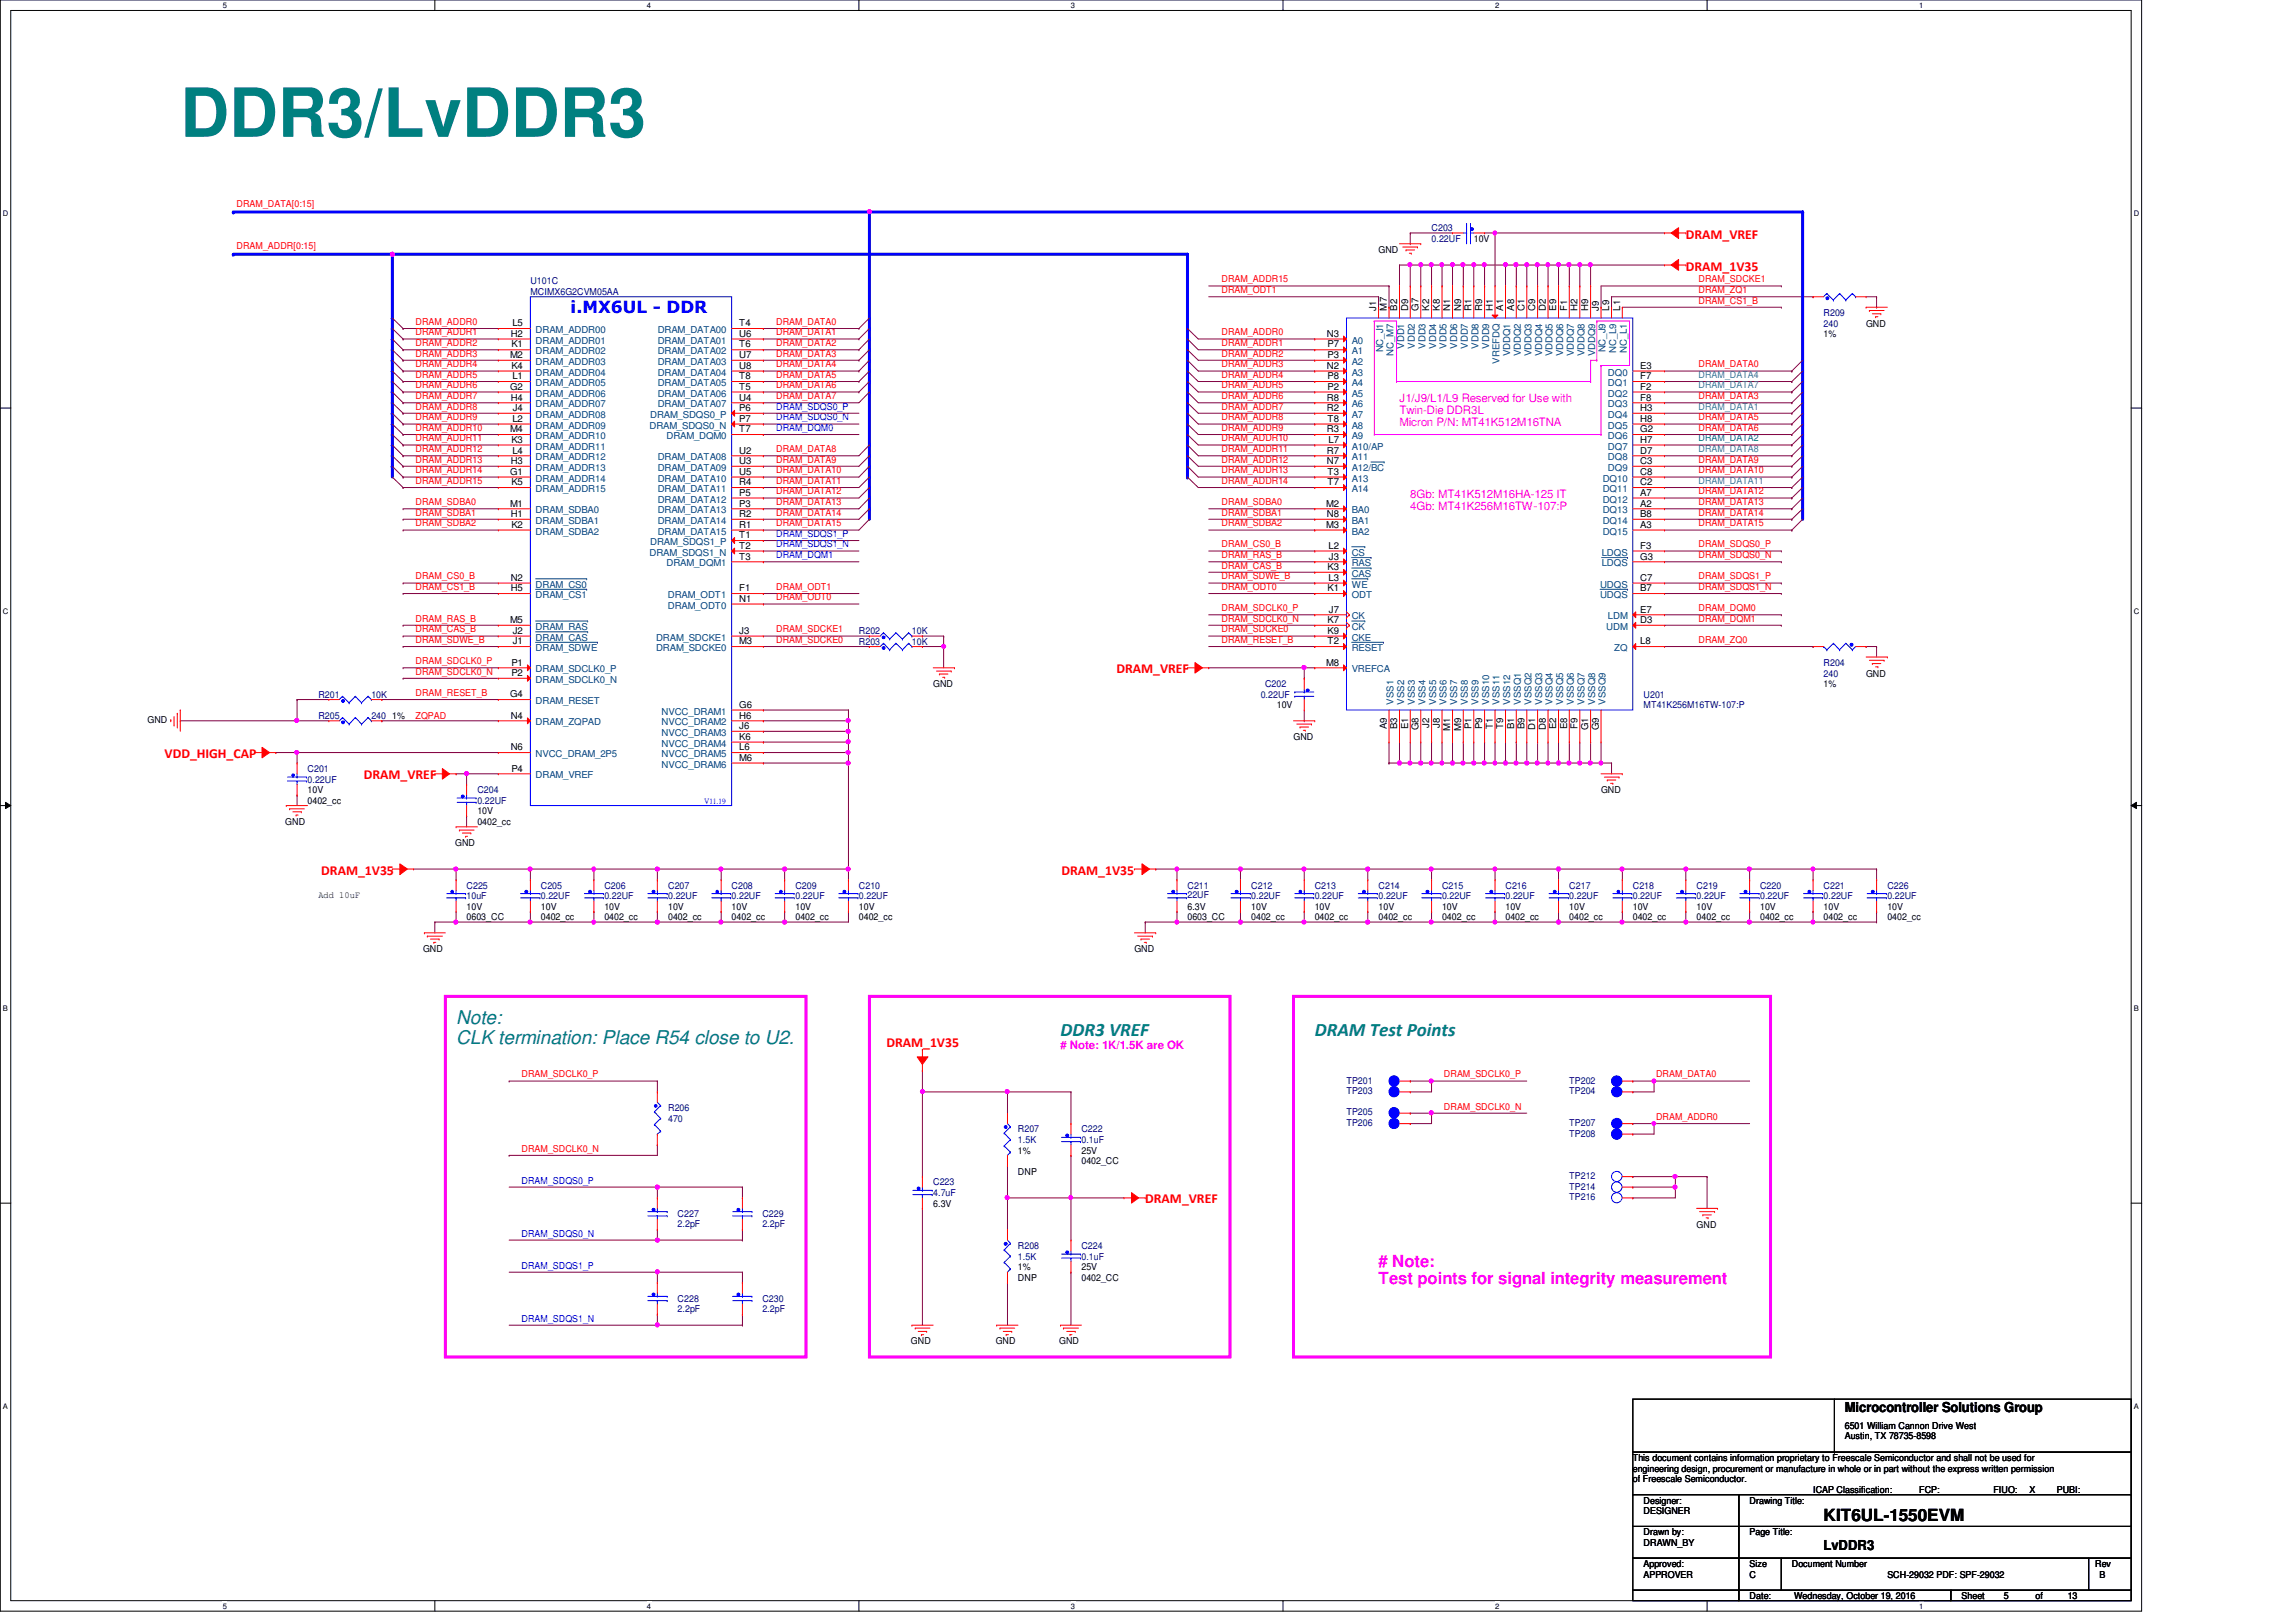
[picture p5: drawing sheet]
<svg xmlns="http://www.w3.org/2000/svg" width="297mm" height="210mm" viewBox="0 0 297 210" stroke-linecap="round" stroke-linejoin="round" font-family="sans-serif">
<defs><g id="words">
<text font-size="8.8" fill="#008080" x="23.3" y="17.7">DDR3/LvDDR3</text>
<g font-size="2.5" fill="#008080">
<text x="59" y="132.5">Note:</text>
<text x="59" y="135">CLK termination: Place R54 close to U2.</text>
<text x="137.2" y="134">DDR3 VREF</text>
<text x="170.1" y="134">DRAM Test Points</text>
</g>
<text font-size="2.2" fill="#00f" x="73.8" y="40.6">i.MX6UL - DDR</text>
<g font-size="2.2" fill="#f0f">
<text x="178.3" y="163.9"># Note:</text>
<text x="178.3" y="166.1">Test points for signal integrity measurement</text>
</g>
<text font-size="2.2" x="235.9" y="196.8">KIT6UL-1550EVM</text>
<g font-size="1.8" fill="#f00">
<text x="218.1" y="35">DRAM_1V35</text>
<text x="218.1" y="30.9">DRAM_VREF</text>
<text x="144.4" y="87.1">DRAM_VREF</text>
<text x="21.3" y="98.1">VDD_HIGH_CAP</text>
<text x="47.1" y="100.8">DRAM_VREF</text>
<text x="41.6" y="113.2">DRAM_1V35</text>
<text x="137.3" y="113.2">DRAM_1V35</text>
<text x="114.7" y="135.4">DRAM_1V35</text>
<text x="148.2" y="155.7">DRAM_VREF</text>
</g>
<g font-size="1.8">
<text x="238.7" y="182.7">Microcontroller Solutions Group</text>
<text x="235.9" y="200.5">LvDDR3</text>
</g>
<g font-size="1.5" fill="#f0f">
<text x="181.1" y="52.1">J1/J9/L1/L9 Reserved for Use with</text>
<text x="181.1" y="53.6">Twin-Die DDR3L</text>
<text x="181.1" y="55.1">Micron P/N: MT41K512M16TNA</text>
<text x="182.5" y="64.4">8Gb: MT41K512M16HA-125 IT</text>
<text x="182.5" y="66">4Gb: MT41K256M16TW-107:P</text>
<text x="137.2" y="135.8"># Note: 1K/1.5K are OK</text>
</g>
<g font-size="1.2" fill="#f00">
<text x="30.6" y="26.8">DRAM_DATA[0:15]</text>
<text x="30.6" y="32.3">DRAM_ADDR[0:15]</text>
<text x="158" y="36.5">DRAM_ADDR15</text>
<text x="158" y="37.9">DRAM_ODT1</text>
<text x="219.7" y="36.5">DRAM_SDCKE1</text>
<text x="219.7" y="39.3">DRAM_CS1_B</text>
<text x="219.7" y="37.9">DRAM_ZQ1</text>
<text x="53.8" y="42">DRAM_ADDR0</text>
<text x="53.8" y="43.4">DRAM_ADDR1</text>
<text x="53.8" y="44.8">DRAM_ADDR2</text>
<text x="53.8" y="46.1">DRAM_ADDR3</text>
<text x="53.8" y="47.5">DRAM_ADDR4</text>
<text x="100.4" y="42">DRAM_DATA0</text>
<text x="100.4" y="43.4">DRAM_DATA1</text>
<text x="100.4" y="44.8">DRAM_DATA2</text>
<text x="100.4" y="46.1">DRAM_DATA3</text>
<text x="100.4" y="47.5">DRAM_DATA4</text>
<text x="158" y="43.4">DRAM_ADDR0</text>
<text x="158" y="44.8">DRAM_ADDR1</text>
<text x="158" y="46.1">DRAM_ADDR2</text>
<text x="158" y="47.5">DRAM_ADDR3</text>
<text x="219.7" y="47.5">DRAM_DATA0</text>
<text x="53.8" y="48.9">DRAM_ADDR5</text>
<text x="53.8" y="50.2">DRAM_ADDR6</text>
<text x="53.8" y="51.6">DRAM_ADDR7</text>
<text x="53.8" y="53">DRAM_ADDR8</text>
<text x="100.4" y="51.6">DRAM_DATA7</text>
<text x="100.4" y="48.9">DRAM_DATA5</text>
<text x="100.4" y="50.2">DRAM_DATA6</text>
<text x="158" y="48.9">DRAM_ADDR4</text>
<text x="158" y="50.2">DRAM_ADDR5</text>
<text x="158" y="51.6">DRAM_ADDR6</text>
<text x="158" y="53">DRAM_ADDR7</text>
<text x="219.7" y="51.6">DRAM_DATA3</text>
<text x="53.8" y="54.4">DRAM_ADDR9</text>
<text x="53.8" y="55.8">DRAM_ADDR10</text>
<text x="53.8" y="57.1">DRAM_ADDR11</text>
<text x="53.8" y="58.5">DRAM_ADDR12</text>
<text x="53.8" y="59.9">DRAM_ADDR13</text>
<text x="100.4" y="58.5">DRAM_DATA8</text>
<text x="100.4" y="59.9">DRAM_DATA9</text>
<text x="158" y="55.8">DRAM_ADDR9</text>
<text x="158" y="57.1">DRAM_ADDR10</text>
<text x="158" y="58.5">DRAM_ADDR11</text>
<text x="158" y="54.4">DRAM_ADDR8</text>
<text x="158" y="59.9">DRAM_ADDR12</text>
<text x="219.7" y="59.9">DRAM_DATA9</text>
<text x="219.7" y="54.4">DRAM_DATA5</text>
<text x="219.7" y="55.8">DRAM_DATA6</text>
<text x="53.8" y="61.3">DRAM_ADDR14</text>
<text x="53.8" y="62.6">DRAM_ADDR15</text>
<text x="53.8" y="65.4">DRAM_SDBA0</text>
<text x="100.4" y="61.3">DRAM_DATA10</text>
<text x="100.4" y="62.6">DRAM_DATA11</text>
<text x="100.4" y="64">DRAM_DATA12</text>
<text x="100.4" y="65.4">DRAM_DATA13</text>
<text x="158" y="62.6">DRAM_ADDR14</text>
<text x="158" y="61.3">DRAM_ADDR13</text>
<text x="158" y="65.4">DRAM_SDBA0</text>
<text x="219.7" y="61.3">DRAM_DATA10</text>
<text x="219.7" y="64">DRAM_DATA12</text>
<text x="219.7" y="65.4">DRAM_DATA13</text>
<text x="53.8" y="66.7">DRAM_SDBA1</text>
<text x="53.8" y="68.1">DRAM_SDBA2</text>
<text x="100.4" y="66.7">DRAM_DATA14</text>
<text x="100.4" y="68.1">DRAM_DATA15</text>
<text x="158" y="66.7">DRAM_SDBA1</text>
<text x="158" y="70.8">DRAM_CS0_B</text>
<text x="158" y="68.1">DRAM_SDBA2</text>
<text x="219.7" y="70.8">DRAM_SDQS0_P</text>
<text x="219.7" y="68.1">DRAM_DATA15</text>
<text x="219.7" y="66.7">DRAM_DATA14</text>
<text x="53.8" y="75">DRAM_CS0_B</text>
<text x="53.8" y="76.3">DRAM_CS1_B</text>
<text x="100.4" y="76.3">DRAM_ODT1</text>
<text x="100.4" y="77.7">DRAM_ODT0</text>
<text x="158" y="72.2">DRAM_RAS_B</text>
<text x="158" y="73.6">DRAM_CAS_B</text>
<text x="158" y="75">DRAM_SDWE_B</text>
<text x="158" y="76.3">DRAM_ODT0</text>
<text x="219.7" y="72.2">DRAM_SDQS0_N</text>
<text x="219.7" y="75">DRAM_SDQS1_P</text>
<text x="219.7" y="76.3">DRAM_SDQS1_N</text>
<text x="53.8" y="80.4">DRAM_RAS_B</text>
<text x="53.8" y="81.8">DRAM_CAS_B</text>
<text x="53.8" y="83.2">DRAM_SDWE_B</text>
<text x="100.4" y="83.2">DRAM_SDCKE0</text>
<text x="100.4" y="81.8">DRAM_SDCKE1</text>
<text x="158" y="79.1">DRAM_SDCLK0_P</text>
<text x="158" y="80.4">DRAM_SDCLK0_N</text>
<text x="158" y="81.8">DRAM_SDCKE0</text>
<text x="158" y="83.2">DRAM_RESET_B</text>
<text x="219.7" y="79.1">DRAM_DQM0</text>
<text x="219.7" y="83.2">DRAM_ZQ0</text>
<text x="219.7" y="80.4">DRAM_DQM1</text>
<text x="53.8" y="85.9">DRAM_SDCLK0_P</text>
<text x="53.8" y="87.3">DRAM_SDCLK0_N</text>
<text x="53.8" y="90">DRAM_RESET_B</text>
<text x="53.8" y="93">ZQPAD</text>
<text x="67.5" y="139.4">DRAM_SDCLK0_P</text>
<text x="186.8" y="139.4">DRAM_SDCLK0_P</text>
<text x="186.8" y="143.6">DRAM_SDCLK0_N</text>
<text x="214.2" y="139.4">DRAM_DATA0</text>
<text x="67.5" y="149">DRAM_SDCLK0_N</text>
<text x="214.2" y="144.9">DRAM_ADDR0</text>
</g>
<g font-size="1.2" fill="#000080">
<text x="185.2" y="29.9">C203</text>
<text x="185.2" y="31.3">0.22UF</text>
<text x="68.6" y="36.8">U101C</text>
<text x="68.6" y="38.1">MCIMX6G2CVM05AA</text>
<text x="235.9" y="40.9">R209</text>
<text x="235.9" y="42.3">240</text>
<text x="111.1" y="82">R202</text>
<text x="111.1" y="83.4">R203</text>
<text x="118" y="82">10K</text>
<text x="118" y="83.4">10K</text>
<text x="163.7" y="88.9">C202</text>
<text x="235.9" y="86.1">R204</text>
<text x="235.9" y="87.5">240</text>
<text x="41.2" y="93">R205</text>
<text x="41.2" y="90.3">R201</text>
<text x="48" y="93">240</text>
<text x="48" y="90.3">10K</text>
<text x="163.1" y="90.3">0.22UF</text>
<text x="212.6" y="90.3">U201</text>
<text x="212.6" y="91.7">MT41K256M16TW-107:P</text>
<text x="39.8" y="99.9">C201</text>
<text x="39.8" y="101.3">0.22UF</text>
<text x="61.8" y="102.6">C204</text>
<text x="61.8" y="104">0.22UF</text>
<text x="60.4" y="115">C225</text>
<text x="60.4" y="116.3">10uF</text>
<text x="70" y="115">C205</text>
<text x="70" y="116.3">0.22UF</text>
<text x="78.2" y="115">C206</text>
<text x="78.2" y="116.3">0.22UF</text>
<text x="86.4" y="115">C207</text>
<text x="86.4" y="116.3">0.22UF</text>
<text x="94.7" y="115">C208</text>
<text x="94.7" y="116.3">0.22UF</text>
<text x="102.9" y="115">C209</text>
<text x="102.9" y="116.3">0.22UF</text>
<text x="111.1" y="115">C210</text>
<text x="111.1" y="116.3">0.22UF</text>
<text x="153.6" y="115">C211</text>
<text x="153.6" y="116.2">22UF</text>
<text x="161.9" y="115">C212</text>
<text x="161.9" y="116.3">0.22UF</text>
<text x="170.1" y="115">C213</text>
<text x="170.1" y="116.3">0.22UF</text>
<text x="178.3" y="115">C214</text>
<text x="178.3" y="116.3">0.22UF</text>
<text x="186.6" y="115">C215</text>
<text x="186.6" y="116.3">0.22UF</text>
<text x="194.8" y="115">C216</text>
<text x="194.8" y="116.3">0.22UF</text>
<text x="203" y="115">C217</text>
<text x="203" y="116.3">0.22UF</text>
<text x="211.2" y="115">C218</text>
<text x="211.2" y="116.3">0.22UF</text>
<text x="219.5" y="115">C219</text>
<text x="219.5" y="116.3">0.22UF</text>
<text x="227.7" y="115">C220</text>
<text x="227.7" y="116.3">0.22UF</text>
<text x="235.9" y="115">C221</text>
<text x="235.9" y="116.3">0.22UF</text>
<text x="244.2" y="115">C226</text>
<text x="244.2" y="116.3">0.22UF</text>
<text x="86.4" y="143.8">R206</text>
<text x="174.2" y="140.2">TP201</text>
<text x="174.2" y="141.6">TP203</text>
<text x="203" y="140.2">TP202</text>
<text x="203" y="141.6">TP204</text>
<text x="86.4" y="145.2">470</text>
<text x="131.7" y="146.5">R207</text>
<text x="131.7" y="147.9">1.5K</text>
<text x="139.9" y="146.5">C222</text>
<text x="139.9" y="147.9">0.1uF</text>
<text x="174.2" y="145.7">TP206</text>
<text x="174.2" y="144.3">TP205</text>
<text x="203" y="145.7">TP207</text>
<text x="203" y="147.1">TP208</text>
<text x="120.7" y="153.4">C223</text>
<text x="120.7" y="154.7">4.7uF</text>
<text x="203" y="153.9">TP214</text>
<text x="203" y="155.3">TP216</text>
<text x="203" y="152.6">TP212</text>
<text x="87.7" y="157.5">C227</text>
<text x="87.7" y="158.7">2.2pF</text>
<text x="98.6" y="157.5">C229</text>
<text x="98.6" y="158.7">2.2pF</text>
<text x="131.7" y="161.6">R208</text>
<text x="139.9" y="161.6">C224</text>
<text x="131.7" y="163">1.5K</text>
<text x="139.9" y="163">0.1uF</text>
<text x="87.7" y="168.4">C228</text>
<text x="87.7" y="169.7">2.2pF</text>
<text x="98.6" y="168.4">C230</text>
<text x="98.6" y="169.7">2.2pF</text>
</g>
<g font-size="1.2">
<text x="178.3" y="32.7">GND</text>
<text x="190.7" y="31.3">10V</text>
<text x="178.1" y="40.2" transform="rotate(-90 178.1 40.2)">J1</text>
<text x="179.4" y="40.2" transform="rotate(-90 179.4 40.2)">M7</text>
<text x="180.8" y="40.2" transform="rotate(-90 180.8 40.2)">B2</text>
<text x="182.2" y="40.2" transform="rotate(-90 182.2 40.2)">D9</text>
<text x="183.5" y="40.2" transform="rotate(-90 183.5 40.2)">G7</text>
<text x="184.9" y="40.2" transform="rotate(-90 184.9 40.2)">K2</text>
<text x="186.3" y="40.2" transform="rotate(-90 186.3 40.2)">K8</text>
<text x="187.6" y="40.2" transform="rotate(-90 187.6 40.2)">N1</text>
<text x="189" y="40.2" transform="rotate(-90 189 40.2)">N9</text>
<text x="190.4" y="40.2" transform="rotate(-90 190.4 40.2)">R1</text>
<text x="191.8" y="40.2" transform="rotate(-90 191.8 40.2)">R9</text>
<text x="193.1" y="40.2" transform="rotate(-90 193.1 40.2)">H1</text>
<text x="194.5" y="40.2" transform="rotate(-90 194.5 40.2)">A1</text>
<text x="195.9" y="40.2" transform="rotate(-90 195.9 40.2)">A8</text>
<text x="197.2" y="40.2" transform="rotate(-90 197.2 40.2)">C1</text>
<text x="198.6" y="40.2" transform="rotate(-90 198.6 40.2)">C9</text>
<text x="200" y="40.2" transform="rotate(-90 200 40.2)">D2</text>
<text x="201.3" y="40.2" transform="rotate(-90 201.3 40.2)">E9</text>
<text x="202.7" y="40.2" transform="rotate(-90 202.7 40.2)">F1</text>
<text x="204.1" y="40.2" transform="rotate(-90 204.1 40.2)">H2</text>
<text x="205.5" y="40.2" transform="rotate(-90 205.5 40.2)">H9</text>
<text x="206.8" y="40.2" transform="rotate(-90 206.8 40.2)">J9</text>
<text x="208.2" y="40.2" transform="rotate(-90 208.2 40.2)">L9</text>
<text x="209.6" y="40.2" transform="rotate(-90 209.6 40.2)">L1</text>
<text x="66" y="46.3">M2</text>
<text x="66.1" y="43.6">H2</text>
<text x="66.2" y="45">K1</text>
<text x="66.2" y="47.7">K4</text>
<text x="66.3" y="42.2">L5</text>
<text x="95.6" y="42.2">T4</text>
<text x="95.6" y="43.6">U6</text>
<text x="95.6" y="45">T6</text>
<text x="95.6" y="46.3">U7</text>
<text x="95.6" y="47.7">U8</text>
<text x="171.7" y="43.6">N3</text>
<text x="171.7" y="47.7">N2</text>
<text x="171.7" y="45">P7</text>
<text x="171.7" y="46.3">P3</text>
<text x="212.2" y="47.7">E3</text>
<text x="235.9" y="43.6">1%</text>
<text x="241.4" y="42.3">GND</text>
<text x="66" y="50.4">G2</text>
<text x="66.1" y="51.8">H4</text>
<text x="66.3" y="49.1">L1</text>
<text x="66.3" y="53.2">J4</text>
<text x="95.6" y="49.1">T8</text>
<text x="95.6" y="53.2">P6</text>
<text x="95.6" y="50.4">T5</text>
<text x="95.6" y="51.8">U4</text>
<text x="171.7" y="51.8">R8</text>
<text x="171.7" y="53.2">R2</text>
<text x="171.7" y="49.1">P8</text>
<text x="171.7" y="50.4">P2</text>
<text x="212.2" y="49.1">F7</text>
<text x="212.2" y="50.4">F2</text>
<text x="212.2" y="51.8">F8</text>
<text x="212.2" y="53.2">H3</text>
<text x="66" y="55.9">M4</text>
<text x="66.2" y="57.3">K3</text>
<text x="66.3" y="54.6">L2</text>
<text x="66.3" y="58.7">L4</text>
<text x="95.6" y="54.6">P7</text>
<text x="95.6" y="55.9">T7</text>
<text x="95.6" y="58.7">U2</text>
<text x="171.7" y="55.9">R3</text>
<text x="171.7" y="58.7">R7</text>
<text x="171.7" y="54.6">T8</text>
<text x="171.9" y="57.3">L7</text>
<text x="212.2" y="54.6">H8</text>
<text x="212.2" y="55.9">G2</text>
<text x="212.2" y="57.3">H7</text>
<text x="212.2" y="58.7">D7</text>
<text x="66" y="61.4">G1</text>
<text x="66" y="65.5">M1</text>
<text x="66.1" y="60">H3</text>
<text x="66.2" y="62.8">K5</text>
<text x="95.6" y="60">U3</text>
<text x="95.6" y="61.4">U5</text>
<text x="95.6" y="62.8">R4</text>
<text x="95.6" y="64.1">P5</text>
<text x="95.6" y="65.5">P3</text>
<text x="171.6" y="65.5">M2</text>
<text x="171.7" y="60">N7</text>
<text x="171.7" y="61.4">T3</text>
<text x="171.7" y="62.8">T7</text>
<text x="212.2" y="60">C3</text>
<text x="212.2" y="61.4">C8</text>
<text x="212.2" y="62.8">C2</text>
<text x="212.2" y="64.1">A7</text>
<text x="212.2" y="65.5">A2</text>
<text x="66.1" y="66.9">H1</text>
<text x="66.2" y="68.3">K2</text>
<text x="95.6" y="66.9">R2</text>
<text x="95.6" y="69.6">T1</text>
<text x="95.6" y="71">T2</text>
<text x="95.6" y="68.3">R1</text>
<text x="171.6" y="68.3">M3</text>
<text x="171.7" y="66.9">N8</text>
<text x="171.9" y="71">L2</text>
<text x="212.2" y="71">F3</text>
<text x="212.2" y="66.9">B8</text>
<text x="212.2" y="68.3">A3</text>
<text x="66.1" y="75.1">N2</text>
<text x="66.1" y="76.5">H5</text>
<text x="95.6" y="77.9">N1</text>
<text x="95.6" y="76.5">F1</text>
<text x="95.6" y="72.4">T3</text>
<text x="171.7" y="73.7">K3</text>
<text x="171.7" y="76.5">K1</text>
<text x="171.9" y="75.1">L3</text>
<text x="171.9" y="72.4">J3</text>
<text x="212.2" y="72.4">G3</text>
<text x="212.2" y="75.1">C7</text>
<text x="212.2" y="76.5">B7</text>
<text x="66" y="80.6">M5</text>
<text x="66.3" y="82">J2</text>
<text x="66.3" y="83.4">J1</text>
<text x="95.6" y="83.4">M3</text>
<text x="95.6" y="82">J3</text>
<text x="171.7" y="80.6">K7</text>
<text x="171.7" y="82">K9</text>
<text x="171.7" y="83.4">T2</text>
<text x="171.9" y="79.2">J7</text>
<text x="212.2" y="83.4">L8</text>
<text x="212.2" y="79.2">E7</text>
<text x="212.2" y="80.6">D3</text>
<text x="66.2" y="86.1">P1</text>
<text x="66.2" y="87.5">P2</text>
<text x="120.7" y="88.9">GND</text>
<text x="171.6" y="86.1">M8</text>
<text x="235.9" y="88.9">1%</text>
<text x="241.4" y="87.5">GND</text>
<text x="19.1" y="93.6">GND</text>
<text x="50.8" y="93">1%</text>
<text x="66" y="90.2">G4</text>
<text x="66.1" y="93">N4</text>
<text x="95.6" y="91.6">G6</text>
<text x="95.6" y="93">H6</text>
<text x="95.6" y="94.3">J6</text>
<text x="95.6" y="95.7">K6</text>
<text x="165.2" y="91.7">10V</text>
<text x="167.3" y="95.8">GND</text>
<text x="179.4" y="94.4" transform="rotate(-90 179.4 94.4)">A9</text>
<text x="180.8" y="94.4" transform="rotate(-90 180.8 94.4)">B3</text>
<text x="182.2" y="94.4" transform="rotate(-90 182.2 94.4)">E1</text>
<text x="183.5" y="94.5" transform="rotate(-90 183.5 94.5)">G8</text>
<text x="184.9" y="94.1" transform="rotate(-90 184.9 94.1)">J2</text>
<text x="186.3" y="94.1" transform="rotate(-90 186.3 94.1)">J8</text>
<text x="187.6" y="94.6" transform="rotate(-90 187.6 94.6)">M1</text>
<text x="189" y="94.6" transform="rotate(-90 189 94.6)">M9</text>
<text x="190.4" y="94.4" transform="rotate(-90 190.4 94.4)">P1</text>
<text x="191.8" y="94.4" transform="rotate(-90 191.8 94.4)">P9</text>
<text x="193.1" y="94.3" transform="rotate(-90 193.1 94.3)">T1</text>
<text x="194.5" y="94.3" transform="rotate(-90 194.5 94.3)">T9</text>
<text x="195.9" y="94.4" transform="rotate(-90 195.9 94.4)">B1</text>
<text x="197.2" y="94.4" transform="rotate(-90 197.2 94.4)">B9</text>
<text x="198.6" y="94.4" transform="rotate(-90 198.6 94.4)">D1</text>
<text x="200" y="94.4" transform="rotate(-90 200 94.4)">D8</text>
<text x="201.3" y="94.4" transform="rotate(-90 201.3 94.4)">E2</text>
<text x="202.7" y="94.4" transform="rotate(-90 202.7 94.4)">E8</text>
<text x="204.1" y="94.3" transform="rotate(-90 204.1 94.3)">F9</text>
<text x="205.5" y="94.5" transform="rotate(-90 205.5 94.5)">G1</text>
<text x="206.8" y="94.5" transform="rotate(-90 206.8 94.5)">G9</text>
<text x="66.1" y="97.1">N6</text>
<text x="66.2" y="99.8">P4</text>
<text x="95.6" y="97.1">L6</text>
<text x="95.6" y="98.4">M6</text>
<text x="36.9" y="106.7">GND</text>
<text x="39.8" y="102.6">10V</text>
<text x="39.8" y="104">0402_cc</text>
<text x="61.8" y="105.4">10V</text>
<text x="61.8" y="106.7">0402_cc</text>
<text x="207.1" y="102.6">GND</text>
<text x="58.9" y="109.5">GND</text>
<text x="41.2" y="116.2">Add 10uF</text>
<text x="60.4" y="119.1">0603_CC</text>
<text x="60.4" y="117.7">10V</text>
<text x="70" y="117.7">10V</text>
<text x="70" y="119.1">0402_cc</text>
<text x="78.2" y="117.7">10V</text>
<text x="78.2" y="119.1">0402_cc</text>
<text x="86.4" y="117.7">10V</text>
<text x="86.4" y="119.1">0402_cc</text>
<text x="94.7" y="117.7">10V</text>
<text x="94.7" y="119.1">0402_cc</text>
<text x="102.9" y="117.7">10V</text>
<text x="102.9" y="119.1">0402_cc</text>
<text x="111.1" y="117.7">10V</text>
<text x="111.1" y="119.1">0402_cc</text>
<text x="153.6" y="117.7">6.3V</text>
<text x="153.6" y="119.1">0603_CC</text>
<text x="161.9" y="117.7">10V</text>
<text x="161.9" y="119.1">0402_cc</text>
<text x="170.1" y="117.7">10V</text>
<text x="170.1" y="119.1">0402_cc</text>
<text x="178.3" y="117.7">10V</text>
<text x="178.3" y="119.1">0402_cc</text>
<text x="186.6" y="117.7">10V</text>
<text x="186.6" y="119.1">0402_cc</text>
<text x="194.8" y="117.7">10V</text>
<text x="194.8" y="119.1">0402_cc</text>
<text x="203" y="117.7">10V</text>
<text x="203" y="119.1">0402_cc</text>
<text x="211.2" y="117.7">10V</text>
<text x="211.2" y="119.1">0402_cc</text>
<text x="219.5" y="117.7">10V</text>
<text x="219.5" y="119.1">0402_cc</text>
<text x="227.7" y="117.7">10V</text>
<text x="227.7" y="119.1">0402_cc</text>
<text x="235.9" y="117.7">10V</text>
<text x="235.9" y="119.1">0402_cc</text>
<text x="244.2" y="117.7">10V</text>
<text x="244.2" y="119.1">0402_cc</text>
<text x="54.7" y="123.2">GND</text>
<text x="146.8" y="123.2">GND</text>
<text x="131.7" y="149.3">1%</text>
<text x="139.9" y="149.3">25V</text>
<text x="131.7" y="152">DNP</text>
<text x="139.9" y="150.6">0402_CC</text>
<text x="120.7" y="156.1">6.3V</text>
<text x="219.5" y="158.9">GND</text>
<text x="131.7" y="164.3">1%</text>
<text x="131.7" y="165.7">DNP</text>
<text x="139.9" y="165.7">0402_CC</text>
<text x="139.9" y="164.3">25V</text>
<text x="117.9" y="173.9">GND</text>
<text x="128.8" y="173.9">GND</text>
<text x="137" y="173.9">GND</text>
<text x="238.7" y="184.9">6501 William Cannon Drive West</text>
<text x="211.2" y="189">This document contains information proprietary to Freescale Semiconductor and shall not be used for</text>
<text x="211.2" y="190.4">engineering design, procurement or manufacture in whole or in part without the express written permission</text>
<text x="211.2" y="191.8">of Freescale Semiconductor.</text>
<text x="238.7" y="186.2">Austin, TX 78735-8598</text>
<text x="212.6" y="194.5">Designer:</text>
<text x="212.6" y="195.9">DESIGNER</text>
<text x="226.4" y="194.5">Drawing Title:</text>
<text x="234.6" y="193.2">ICAP Classification:</text>
<text x="248.3" y="193.2">FCP: ____</text>
<text x="257.9" y="193.2">FIUO:</text>
<text x="262.5" y="193.2">X</text>
<text x="266.1" y="193.2">PUBI:</text>
<text x="270.2" y="193.2">____</text>
<text x="212.6" y="198.6">Drawn by:</text>
<text x="212.6" y="202.7">Approved:</text>
<text x="212.6" y="200">DRAWN_BY</text>
<text x="226.4" y="202.7">Size</text>
<text x="226.4" y="198.6">Page Title:</text>
<text x="231.8" y="202.7">Document Number</text>
<text x="271.1" y="202.7">Rev</text>
<text x="212.6" y="204.1">APPROVER</text>
<text x="226.4" y="206.9">Date:</text>
<text x="226.4" y="204.1">C</text>
<text x="232.1" y="206.9">Wednesday, October 19, 2016</text>
<text x="244.2" y="204.1">SCH-29032 PDF: SPF-29032</text>
<text x="253.8" y="206.9">Sheet</text>
<text x="259.2" y="206.9">5</text>
<text x="263.4" y="206.9">of</text>
<text x="267.5" y="206.9">13</text>
<text x="271.6" y="204.1">B</text>
</g>
<g font-size="1.2" fill="#004080">
<text x="69.3" y="43.1">DRAM_ADDR00</text>
<text x="69.3" y="44.4">DRAM_ADDR01</text>
<text x="69.3" y="45.8">DRAM_ADDR02</text>
<text x="69.3" y="47.2">DRAM_ADDR03</text>
<text x="85.1" y="43.1">DRAM_DATA00</text>
<text x="85.1" y="44.4">DRAM_DATA01</text>
<text x="85.1" y="45.8">DRAM_DATA02</text>
<text x="85.1" y="47.2">DRAM_DATA03</text>
<text x="174.9" y="44.4">A0</text>
<text x="174.9" y="45.8">A1</text>
<text x="174.9" y="47.2">A2</text>
<text x="178.9" y="45.6" transform="rotate(-90 178.9 45.6)">NC_J1</text>
<text x="180.3" y="46" transform="rotate(-90 180.3 46)">NC_M7</text>
<text x="181.6" y="45.1" transform="rotate(-90 181.6 45.1)">VDD1</text>
<text x="183" y="45.1" transform="rotate(-90 183 45.1)">VDD2</text>
<text x="184.4" y="45.1" transform="rotate(-90 184.4 45.1)">VDD3</text>
<text x="185.8" y="45.1" transform="rotate(-90 185.8 45.1)">VDD4</text>
<text x="187.2" y="45.1" transform="rotate(-90 187.2 45.1)">VDD5</text>
<text x="188.5" y="45.1" transform="rotate(-90 188.5 45.1)">VDD6</text>
<text x="189.9" y="45.1" transform="rotate(-90 189.9 45.1)">VDD7</text>
<text x="191.3" y="45.1" transform="rotate(-90 191.3 45.1)">VDD8</text>
<text x="192.7" y="45.1" transform="rotate(-90 192.7 45.1)">VDD9</text>
<text x="194" y="47" transform="rotate(-90 194 47)">VREFDQ</text>
<text x="195.4" y="46.1" transform="rotate(-90 195.4 46.1)">VDDQ1</text>
<text x="196.8" y="46.1" transform="rotate(-90 196.8 46.1)">VDDQ2</text>
<text x="198.1" y="46.1" transform="rotate(-90 198.1 46.1)">VDDQ3</text>
<text x="199.5" y="46.1" transform="rotate(-90 199.5 46.1)">VDDQ4</text>
<text x="200.9" y="46.1" transform="rotate(-90 200.9 46.1)">VDDQ5</text>
<text x="202.2" y="46.1" transform="rotate(-90 202.2 46.1)">VDDQ6</text>
<text x="203.6" y="46.1" transform="rotate(-90 203.6 46.1)">VDDQ7</text>
<text x="205" y="46.1" transform="rotate(-90 205 46.1)">VDDQ8</text>
<text x="206.4" y="46.1" transform="rotate(-90 206.4 46.1)">VDDQ9</text>
<text x="207.7" y="45.6" transform="rotate(-90 207.7 45.6)">NC_J9</text>
<text x="209.1" y="45.6" transform="rotate(-90 209.1 45.6)">NC_L9</text>
<text x="210.5" y="45.6" transform="rotate(-90 210.5 45.6)">NC_L1</text>
<text x="69.3" y="48.6">DRAM_ADDR04</text>
<text x="69.3" y="50">DRAM_ADDR05</text>
<text x="69.3" y="51.3">DRAM_ADDR06</text>
<text x="69.3" y="52.7">DRAM_ADDR07</text>
<text x="85.1" y="48.6">DRAM_DATA04</text>
<text x="85.1" y="50">DRAM_DATA05</text>
<text x="85.1" y="51.3">DRAM_DATA06</text>
<text x="85.1" y="52.7">DRAM_DATA07</text>
<text x="174.9" y="48.6">A3</text>
<text x="174.9" y="50">A4</text>
<text x="174.9" y="51.3">A5</text>
<text x="174.9" y="52.7">A6</text>
<text x="208" y="48.6">DQ0</text>
<text x="208" y="50">DQ1</text>
<text x="208" y="51.3">DQ2</text>
<text x="208" y="52.7">DQ3</text>
<text x="69.3" y="54.1">DRAM_ADDR08</text>
<text x="69.3" y="55.5">DRAM_ADDR09</text>
<text x="69.3" y="56.8">DRAM_ADDR10</text>
<text x="69.3" y="58.2">DRAM_ADDR11</text>
<text x="69.3" y="59.6">DRAM_ADDR12</text>
<text x="84" y="55.5">DRAM_SDQS0_N</text>
<text x="84.1" y="54.1">DRAM_SDQS0_P</text>
<text x="85.1" y="59.6">DRAM_DATA08</text>
<text x="86.2" y="56.8">DRAM_DQM0</text>
<text x="174.9" y="54.1">A7</text>
<text x="174.9" y="55.5">A8</text>
<text x="174.9" y="56.8">A9</text>
<text x="174.9" y="58.2">A10/AP</text>
<text x="174.9" y="59.6">A11</text>
<text x="208" y="54.1">DQ4</text>
<text x="208" y="55.5">DQ5</text>
<text x="208" y="56.8">DQ6</text>
<text x="208" y="58.2">DQ7</text>
<text x="208" y="59.6">DQ8</text>
<text x="69.3" y="60.9">DRAM_ADDR13</text>
<text x="69.3" y="62.3">DRAM_ADDR14</text>
<text x="69.3" y="63.7">DRAM_ADDR15</text>
<text x="85.1" y="60.9">DRAM_DATA09</text>
<text x="85.1" y="62.3">DRAM_DATA10</text>
<text x="85.1" y="63.7">DRAM_DATA11</text>
<text x="85.1" y="65">DRAM_DATA12</text>
<text x="174.9" y="60.9">A12/BC</text>
<text x="174.9" y="62.3">A13</text>
<text x="174.9" y="63.7">A14</text>
<text x="207.3" y="62.3">DQ10</text>
<text x="207.3" y="63.7">DQ11</text>
<text x="207.3" y="65">DQ12</text>
<text x="208" y="60.9">DQ9</text>
<text x="69.3" y="66.4">DRAM_SDBA0</text>
<text x="69.3" y="67.8">DRAM_SDBA1</text>
<text x="69.3" y="69.2">DRAM_SDBA2</text>
<text x="84" y="71.9">DRAM_SDQS1_N</text>
<text x="84.1" y="70.5">DRAM_SDQS1_P</text>
<text x="85.1" y="66.4">DRAM_DATA13</text>
<text x="85.1" y="67.8">DRAM_DATA14</text>
<text x="85.1" y="69.2">DRAM_DATA15</text>
<text x="174.9" y="66.4">BA0</text>
<text x="174.9" y="67.8">BA1</text>
<text x="174.9" y="69.2">BA2</text>
<text x="174.9" y="71.9">CS</text>
<text x="207.2" y="71.9">LDQS</text>
<text x="207.3" y="66.4">DQ13</text>
<text x="207.3" y="67.8">DQ14</text>
<text x="207.3" y="69.2">DQ15</text>
<text x="69.3" y="76">DRAM_CS0</text>
<text x="69.3" y="77.4">DRAM_CS1</text>
<text x="86.2" y="73.3">DRAM_DQM1</text>
<text x="86.4" y="77.4">DRAM_ODT1</text>
<text x="174.9" y="73.3">RAS</text>
<text x="174.9" y="74.6">CAS</text>
<text x="174.9" y="76">WE</text>
<text x="174.9" y="77.4">ODT</text>
<text x="207" y="76">UDQS</text>
<text x="207" y="77.4">UDQS</text>
<text x="207.2" y="73.3">LDQS</text>
<text x="69.3" y="82.9">DRAM_CAS</text>
<text x="69.3" y="81.5">DRAM_RAS</text>
<text x="84.9" y="82.9">DRAM_SDCKE1</text>
<text x="86.4" y="78.7">DRAM_ODT0</text>
<text x="174.9" y="80.1">CK</text>
<text x="174.9" y="81.5">CK</text>
<text x="174.9" y="82.9">CKE</text>
<text x="207.8" y="81.5">UDM</text>
<text x="208" y="80.1">LDM</text>
<text x="69.3" y="87">DRAM_SDCLK0_P</text>
<text x="69.3" y="88.3">DRAM_SDCLK0_N</text>
<text x="69.3" y="84.2">DRAM_SDWE</text>
<text x="84.9" y="84.2">DRAM_SDCKE0</text>
<text x="174.9" y="84.2">RESET</text>
<text x="174.9" y="87">VREFCA</text>
<text x="208.8" y="84.2">ZQ</text>
<text x="69.3" y="93.9">DRAM_ZQPAD</text>
<text x="69.3" y="91.1">DRAM_RESET</text>
<text x="85.6" y="92.5">NVCC_DRAM1</text>
<text x="85.6" y="93.9">NVCC_DRAM2</text>
<text x="85.6" y="95.2">NVCC_DRAM3</text>
<text x="180.3" y="91.2" transform="rotate(-90 180.3 91.2)">VSS1</text>
<text x="181.6" y="91.2" transform="rotate(-90 181.6 91.2)">VSS2</text>
<text x="183" y="91.2" transform="rotate(-90 183 91.2)">VSS3</text>
<text x="184.4" y="91.2" transform="rotate(-90 184.4 91.2)">VSS4</text>
<text x="185.8" y="91.2" transform="rotate(-90 185.8 91.2)">VSS5</text>
<text x="187.2" y="91.2" transform="rotate(-90 187.2 91.2)">VSS6</text>
<text x="188.5" y="91.2" transform="rotate(-90 188.5 91.2)">VSS7</text>
<text x="189.9" y="91.2" transform="rotate(-90 189.9 91.2)">VSS8</text>
<text x="191.3" y="91.2" transform="rotate(-90 191.3 91.2)">VSS9</text>
<text x="192.7" y="91.2" transform="rotate(-90 192.7 91.2)">VSS10</text>
<text x="194" y="91.2" transform="rotate(-90 194 91.2)">VSS11</text>
<text x="195.4" y="91.2" transform="rotate(-90 195.4 91.2)">VSS12</text>
<text x="196.8" y="91.2" transform="rotate(-90 196.8 91.2)">VSSQ1</text>
<text x="198.1" y="91.2" transform="rotate(-90 198.1 91.2)">VSSQ2</text>
<text x="199.5" y="91.2" transform="rotate(-90 199.5 91.2)">VSSQ3</text>
<text x="200.9" y="91.2" transform="rotate(-90 200.9 91.2)">VSSQ4</text>
<text x="202.2" y="91.2" transform="rotate(-90 202.2 91.2)">VSSQ5</text>
<text x="203.6" y="91.2" transform="rotate(-90 203.6 91.2)">VSSQ6</text>
<text x="205" y="91.2" transform="rotate(-90 205 91.2)">VSSQ7</text>
<text x="206.4" y="91.2" transform="rotate(-90 206.4 91.2)">VSSQ8</text>
<text x="207.7" y="91.2" transform="rotate(-90 207.7 91.2)">VSSQ9</text>
<text x="69.3" y="100.7">DRAM_VREF</text>
<text x="69.3" y="98">NVCC_DRAM_2P5</text>
<text x="85.6" y="96.6">NVCC_DRAM4</text>
<text x="85.6" y="98">NVCC_DRAM5</text>
<text x="85.6" y="99.3">NVCC_DRAM6</text>
</g>
<g font-size="1.2" fill="#00f">
<text x="100.4" y="53">DRAM_SDQS0_P</text>
<text x="100.4" y="54.4">DRAM_SDQS0_N</text>
<text x="100.4" y="55.8">DRAM_DQM0</text>
<text x="100.4" y="69.5">DRAM_SDQS1_P</text>
<text x="100.4" y="70.8">DRAM_SDQS1_N</text>
<text x="100.4" y="72.2">DRAM_DQM1</text>
<text x="67.5" y="153.1">DRAM_SDQS0_P</text>
<text x="67.5" y="160">DRAM_SDQS0_N</text>
<text x="67.5" y="164.1">DRAM_SDQS1_P</text>
<text x="67.5" y="171">DRAM_SDQS1_N</text>
</g>
<g font-size="1.2" fill="#408080">
<text x="219.7" y="53">DRAM_DATA1</text>
<text x="219.7" y="48.9">DRAM_DATA4</text>
<text x="219.7" y="50.2">DRAM_DATA7</text>
<text x="219.7" y="58.5">DRAM_DATA8</text>
<text x="219.7" y="62.6">DRAM_DATA11</text>
</g>
<text font-size="1.2" fill="#008080" x="219.7" y="57.1">DRAM_DATA2</text>
<text font-size="1.1" fill="#00f" x="91.1" y="104">V11.19</text>
<g font-size="1">
<text x="28.8" y="1">5</text>
<text x="83.7" y="1">4</text>
<text x="138.6" y="1">3</text>
<text x="193.4" y="1">2</text>
<text x="248.3" y="1">1</text>
<text x=".4" y="27.9">D</text>
<text x="276.1" y="27.9">D</text>
<text x=".4" y="79.4">C</text>
<text x="276.1" y="79.4">C</text>
<text x=".4" y="130.8">B</text>
<text x="276.1" y="130.8">B</text>
<text x=".4" y="182.2">A</text>
<text x="276.1" y="182.2">A</text>
<text x="28.8" y="208.1">5</text>
<text x="83.7" y="208.1">4</text>
<text x="138.6" y="208.1">3</text>
<text x="193.4" y="208.1">2</text>
<text x="248.3" y="208.1">1</text>
</g>
</g></defs>
<path d="M0 0h277.1v208.4h-277.1zM1.4 1.4h274.3v205.7h-274.3z" fill="none" stroke="#000" stroke-width=".13"/>
<g fill="#fff">
<path d="M28.8 .1h.6v1.1h-.6z"/>
<path d="M28.8 207.2h.6v1.1h-.6z"/>
</g>
<path d="M56.3 0v1.4M56.3 207.1v1.3" fill="none" stroke="#000" stroke-width=".13"/>
<g fill="#fff">
<path d="M83.7 .1h.5v1.1h-.5z"/>
<path d="M83.7 207.2h.5v1.1h-.5z"/>
</g>
<path d="M111.1 0v1.4M111.1 207.1v1.3" fill="none" stroke="#000" stroke-width=".13"/>
<g fill="#fff">
<path d="M138.6 .1h.5v1.1h-.5z"/>
<path d="M138.6 207.2h.5v1.1h-.5z"/>
</g>
<path d="M166 0v1.4M166 207.1v1.3" fill="none" stroke="#000" stroke-width=".13"/>
<g fill="#fff">
<path d="M193.4 .1h.6v1.1h-.6z"/>
<path d="M193.4 207.2h.6v1.1h-.6z"/>
</g>
<path d="M220.8 0v1.4M220.8 207.1v1.3" fill="none" stroke="#000" stroke-width=".13"/>
<g fill="#fff">
<path d="M248.3 .1h.5v1.1h-.5z"/>
<path d="M248.3 207.2h.5v1.1h-.5z"/>
<path d="M.4 27.1h.7v1.1h-.7z"/>
<path d="M276.1 27.1h.7v1.1h-.7z"/>
<path d="M.4 78.5h.7v1.1h-.7z"/>
<path d="M276.1 78.5h.7v1.1h-.7z"/>
</g>
<path d="M0 52.8h1.4M275.7 52.8h1.4" fill="none" stroke="#000" stroke-width=".13"/>
<g fill="#fff">
<path d="M.4 129.9h.6v1.1h-.6z"/>
<path d="M276.1 129.9h.6v1.1h-.6z"/>
</g>
<path d="M0 104.2h1.4M.7 103.8l.7 .4-.7 .4zM275.7 104.2l.7-.4v.8zM275.7 104.2h1.4" fill="none" stroke="#000" stroke-width=".13"/>
<path d="M.7 103.8l.7 .4-.7 .4zM275.7 104.2l.7-.4v.8z" fill="#000"/>
<g fill="#fff">
<path d="M.4 181.4h.6v1.1h-.6z"/>
<path d="M276.1 181.4h.6v1.1h-.6z"/>
</g>
<path d="M0 155.7h1.4M275.7 155.7h1.4" fill="none" stroke="#000" stroke-width=".13"/>
<path d="M57.6 128.9h46.7v46.7h-46.7zM112.5 128.9h46.6v46.7h-46.6zM167.3 128.9h61.8v46.7h-61.8z" fill="none" stroke="#f0f" stroke-width=".38"/>
<g fill="none" stroke="#f0f" stroke-width=".13">
<path d="M177.8 41.5h.1M177.8 56.2h.1M177.8 41.5h2.9v7.9M177.8 41.5v14.7M177.8 56.2h29.3M180.7 49.4h.1M180.7 49.4h25.1M205.8 49.4h.1M205.8 46.6h.1M205.8 46.6h.8M205.8 46.6v2.8M206.6 41.5h.1"/>
<path d="M206.6 46.6h.1M206.6 41.5h4.2M206.6 41.5v5.1M207.1 56.2h.1M207.1 47.3h.1M207.1 47.3v8.9M210.8 41.5h.1M210.8 41.5v5.8h-3.7"/>
</g>
<path d="M65.9 139.9h.1M65.9 139.9h19.1M85 139.9h.1M85 139.9v1.4M182.5 139.9h.1M182.5 139.9h15M185.2 139.9h.1M65.9 149.5h.1M85 148.1h.1M85 148.1v1.4h-19.1" fill="none" stroke="#800040" stroke-width=".13"/>
<circle cx="185.2" cy="139.9" r=".26" fill="#f0f"/>
<circle cx="185.2" cy="139.9" r=".26" fill="none" stroke="#f0f" stroke-width=".13"/>
<path d="M185.2 139.9h.1M185.2 139.9v1.4h-2.7M182.5 141.3h.1M182.5 144h.1M182.5 145.4h.1M182.5 144h2.7M185.2 144h.1M185.2 144v1.4h-2.7" fill="none" stroke="#800040" stroke-width=".13"/>
<circle cx="185.2" cy="144" r=".26" fill="#f0f"/>
<circle cx="185.2" cy="144" r=".26" fill="none" stroke="#f0f" stroke-width=".13"/>
<path d="M211.2 139.9h.1M211.2 139.9h2.8M214 139.9h.1M214 139.9v1.4h-2.8M185.2 144h.1M185.2 144h12.3M211.2 141.3h.1" fill="none" stroke="#800040" stroke-width=".13"/>
<path d="M213.8 139.7l.1-.1 .3 .1-.1 .3-.2 .1-.1-.1z" fill-rule="evenodd" fill="#f0f"/>
<path d="M213.8 139.7l.1-.1 .3 .1-.1 .3-.2 .1-.1-.1z" fill="none" stroke="#f0f" stroke-width=".13"/>
<path d="M214 139.9h.1M214 139.9h12.4M211.2 145.4h.1M211.2 146.7h.1M211.2 145.4h15.2M214 145.4h.1M214 145.4v1.3h-2.8" fill="none" stroke="#800040" stroke-width=".13"/>
<path d="M213.8 145.2h.3l.1 .1-.1 .2-.2 .1-.1-.1z" fill-rule="evenodd" fill="#f0f"/>
<path d="M213.8 145.2h.3l.1 .1-.1 .2-.2 .1-.1-.1z" fill="none" stroke="#f0f" stroke-width=".13"/>
<path d="M211.2 152.2h.1M211.2 153.6h.1M211.2 152.2h5.5M216.7 152.2h.1M216.7 152.2v1.4h-5.5" fill="none" stroke="#800040" stroke-width=".13"/>
<circle cx="216.7" cy="153.6" r=".26" fill="#f0f"/>
<circle cx="216.7" cy="153.6" r=".26" fill="none" stroke="#f0f" stroke-width=".13"/>
<path d="M220.8 152.2h.1M220.8 152.2v4.1" fill="none" stroke="#800040" stroke-width=".13"/>
<path d="M112.5 65.8v1.4" fill="none" stroke="#00f" stroke-width=".38"/>
<circle cx="112.5" cy="65.8" r=".19" fill="#00f"/>
<path d="M112.5 41.1v1.4" fill="none" stroke="#00f" stroke-width=".38"/>
<circle cx="112.5" cy="41.1" r=".19" fill="#00f"/>
<path d="M112.5 42.5v1.4" fill="none" stroke="#00f" stroke-width=".38"/>
<circle cx="112.5" cy="42.5" r=".19" fill="#00f"/>
<path d="M112.5 43.9v1.4" fill="none" stroke="#00f" stroke-width=".38"/>
<circle cx="112.5" cy="43.9" r=".19" fill="#00f"/>
<path d="M112.5 45.3v1.3" fill="none" stroke="#00f" stroke-width=".38"/>
<circle cx="112.5" cy="45.3" r=".19" fill="#00f"/>
<g fill="none" stroke="#800040" stroke-width=".13">
<path d="M52.2 42.5h.1M52.2 43.9h.1M52.2 45.3h.1M52.2 46.6h.1M52.2 48h.1M52.2 49.4h.1M52.2 50.7h.1M52.2 52.1h.1M52.2 53.5h.1M52.2 54.9h.1M52.2 56.2h.1M52.2 57.6h.1"/>
<path d="M52.2 59h.1M52.2 42.5h12.3M52.2 43.9h12.3M52.2 45.3h12.3M52.2 46.6h12.3M52.2 48h12.3M52.2 49.4h12.3M52.2 50.7h12.3M52.2 52.1h12.3M52.2 53.5h12.3M52.2 54.9h12.3M52.2 56.2h12.3"/>
<path d="M52.2 57.6h12.3M52.2 59h12.3M52.2 60.3h.1M52.2 61.7h.1M52.2 63.1h.1M52.2 65.8h.1M52.2 67.2h.1M52.2 68.6h.1M52.2 60.3h12.3M52.2 61.7h12.3M52.2 63.1h12.3M52.2 65.8h12.3"/>
<path d="M52.2 67.2h12.3M52.2 68.6h12.3"/>
</g>
<path d="M112.5 27.4v13.7" fill="none" stroke="#00f" stroke-width=".38"/>
<circle cx="112.5" cy="27.4" r=".19" fill="#00f"/>
<path d="M98.8 69.9h.1M98.8 71.3h.1M98.8 72.7h.1M98.8 69.9h12.3M98.8 71.3h12.3M98.8 72.7h12.3" fill="none" stroke="#800040" stroke-width=".13"/>
<path d="M112.5 46.6v1.4" fill="none" stroke="#00f" stroke-width=".38"/>
<circle cx="112.5" cy="46.6" r=".19" fill="#00f"/>
<path d="M112.5 48v1.4" fill="none" stroke="#00f" stroke-width=".38"/>
<circle cx="112.5" cy="48" r=".19" fill="#00f"/>
<path d="M112.5 49.4v1.3" fill="none" stroke="#00f" stroke-width=".38"/>
<circle cx="112.5" cy="49.4" r=".19" fill="#00f"/>
<path d="M112.5 50.7v6.9" fill="none" stroke="#00f" stroke-width=".38"/>
<circle cx="112.5" cy="50.7" r=".19" fill="#00f"/>
<path d="M112.5 57.6v1.4" fill="none" stroke="#00f" stroke-width=".38"/>
<circle cx="112.5" cy="57.6" r=".19" fill="#00f"/>
<path d="M112.5 59v1.3" fill="none" stroke="#00f" stroke-width=".38"/>
<circle cx="112.5" cy="59" r=".19" fill="#00f"/>
<path d="M112.5 60.3v1.4" fill="none" stroke="#00f" stroke-width=".38"/>
<circle cx="112.5" cy="60.3" r=".19" fill="#00f"/>
<path d="M112.5 61.7v1.4" fill="none" stroke="#00f" stroke-width=".38"/>
<circle cx="112.5" cy="61.7" r=".19" fill="#00f"/>
<path d="M112.5 63.1v1.3" fill="none" stroke="#00f" stroke-width=".38"/>
<circle cx="112.5" cy="63.1" r=".19" fill="#00f"/>
<path d="M112.5 64.4v1.4" fill="none" stroke="#00f" stroke-width=".38"/>
<circle cx="112.5" cy="64.4" r=".19" fill="#00f"/>
<g fill="none" stroke="#800040" stroke-width=".13">
<path d="M52.2 75.4h.1M52.2 76.8h.1M52.2 76.8h12.3M52.2 75.4h12.3M98.8 76.8h.1M98.8 78.1h.1M98.8 76.8h12.3M98.8 78.1h12.3M38.4 90.5h.1M38.4 90.5h4.1M49.4 90.5h.1M49.4 93.3h.1"/>
<path d="M49.4 90.5h15.1M49.4 93.3h15.1M52.2 80.9h.1M52.2 82.3h.1M52.2 83.7h.1M52.2 86.4h.1M52.2 87.8h.1M52.2 83.7h12.3M52.2 80.9h12.3M52.2 82.3h12.3M52.2 86.4h12.3M52.2 87.8h12.3"/>
<path d="M98.8 83.7h13.7M98.8 82.3h13.7M112.5 83.7h.1M112.5 82.3h.1M119.3 83.7h.1M122.1 82.3h.1M122.1 82.3v1.4h-2.8"/>
</g>
<circle cx="122.1" cy="83.6" r=".25" fill="#f0f"/>
<circle cx="122.1" cy="83.6" r=".25" fill="none" stroke="#f0f" stroke-width=".13"/>
<path d="M23.3 93.3h.1M23.3 93.3h19.2M38.4 93.3h.1M119.3 82.3h.1M119.3 82.3h2.8" fill="none" stroke="#800040" stroke-width=".13"/>
<circle cx="38.4" cy="93.2" r=".26" fill="#f0f"/>
<circle cx="38.4" cy="93.2" r=".26" fill="none" stroke="#f0f" stroke-width=".13"/>
<path d="M38.4 90.5h.1M38.4 90.5v2.8M59 100.1h.1M59 100.1h5.5M60.4 100.1h.1" fill="none" stroke="#800040" stroke-width=".13"/>
<circle cx="60.4" cy="100.1" r=".26" fill="#f0f"/>
<circle cx="60.4" cy="100.1" r=".26" fill="none" stroke="#f0f" stroke-width=".13"/>
<path d="M35.7 97.4h.1M35.7 97.4h28.8M38.4 97.4h.1M38.4 97.4v1.3M38.4 102.9h.1M38.4 102.9v1.3M60.4 100.1h.1M60.4 105.6h.1M60.4 100.1v1.4M60.4 105.6v1.4" fill="none" stroke="#800040" stroke-width=".13"/>
<circle cx="38.4" cy="97.3" r=".25" fill="#f0f"/>
<circle cx="38.4" cy="97.3" r=".25" fill="none" stroke="#f0f" stroke-width=".13"/>
<path d="M98.8 93.3h.1M98.8 93.3h11M109.8 93.3h.1M109.8 94.6h.1M109.8 96h.1M109.8 93.3v4.1" fill="none" stroke="#800040" stroke-width=".13"/>
<circle cx="109.7" cy="93.2" r=".26" fill="#f0f"/>
<circle cx="109.7" cy="93.2" r=".26" fill="none" stroke="#f0f" stroke-width=".13"/>
<path d="M98.8 94.6h.1M98.8 94.6h11" fill="none" stroke="#800040" stroke-width=".13"/>
<circle cx="109.7" cy="94.6" r=".26" fill="#f0f"/>
<circle cx="109.7" cy="94.6" r=".26" fill="none" stroke="#f0f" stroke-width=".13"/>
<path d="M98.8 96h.1M98.8 96h11" fill="none" stroke="#800040" stroke-width=".13"/>
<circle cx="109.7" cy="96" r=".26" fill="#f0f"/>
<circle cx="109.7" cy="96" r=".26" fill="none" stroke="#f0f" stroke-width=".13"/>
<path d="M98.8 97.4h.1M98.8 97.4h11" fill="none" stroke="#800040" stroke-width=".13"/>
<circle cx="109.7" cy="97.3" r=".25" fill="#f0f"/>
<circle cx="109.7" cy="97.3" r=".25" fill="none" stroke="#f0f" stroke-width=".13"/>
<path d="M98.8 98.7h.1M98.8 98.7h11" fill="none" stroke="#800040" stroke-width=".13"/>
<path d="M50.8 32.9v8.2" fill="none" stroke="#00f" stroke-width=".38"/>
<circle cx="50.8" cy="32.9" r=".19" fill="#00f"/>
<path d="M30.2 32.9h20.6" fill="none" stroke="#00f" stroke-width=".38"/>
<circle cx="30.2" cy="32.9" r=".19" fill="#00f"/>
<path d="M50.8 41.1v1.4" fill="none" stroke="#00f" stroke-width=".38"/>
<circle cx="50.8" cy="41.1" r=".19" fill="#00f"/>
<path d="M50.8 42.5v1.4" fill="none" stroke="#00f" stroke-width=".38"/>
<circle cx="50.8" cy="42.5" r=".19" fill="#00f"/>
<path d="M50.8 43.9v1.4" fill="none" stroke="#00f" stroke-width=".38"/>
<circle cx="50.8" cy="43.9" r=".19" fill="#00f"/>
<path d="M50.8 45.3v1.3" fill="none" stroke="#00f" stroke-width=".38"/>
<circle cx="50.8" cy="45.3" r=".19" fill="#00f"/>
<path d="M50.8 46.6v1.4" fill="none" stroke="#00f" stroke-width=".38"/>
<circle cx="50.8" cy="46.6" r=".19" fill="#00f"/>
<path d="M50.8 48v1.4" fill="none" stroke="#00f" stroke-width=".38"/>
<circle cx="50.8" cy="48" r=".19" fill="#00f"/>
<path d="M50.8 49.4v1.3" fill="none" stroke="#00f" stroke-width=".38"/>
<circle cx="50.8" cy="49.4" r=".19" fill="#00f"/>
<path d="M50.8 50.7v1.4" fill="none" stroke="#00f" stroke-width=".38"/>
<circle cx="50.8" cy="50.7" r=".19" fill="#00f"/>
<path d="M50.8 52.1v1.4" fill="none" stroke="#00f" stroke-width=".38"/>
<circle cx="50.8" cy="52.1" r=".19" fill="#00f"/>
<path d="M50.8 53.5v1.4" fill="none" stroke="#00f" stroke-width=".38"/>
<circle cx="50.8" cy="53.5" r=".19" fill="#00f"/>
<path d="M50.8 54.9v1.3" fill="none" stroke="#00f" stroke-width=".38"/>
<circle cx="50.8" cy="54.9" r=".19" fill="#00f"/>
<path d="M50.8 56.2v1.4" fill="none" stroke="#00f" stroke-width=".38"/>
<circle cx="50.8" cy="56.2" r=".19" fill="#00f"/>
<path d="M50.8 57.6v1.4" fill="none" stroke="#00f" stroke-width=".38"/>
<circle cx="50.8" cy="57.6" r=".19" fill="#00f"/>
<path d="M50.8 59v1.3" fill="none" stroke="#00f" stroke-width=".38"/>
<circle cx="50.8" cy="59" r=".19" fill="#00f"/>
<path d="M50.8 60.3v1.4" fill="none" stroke="#00f" stroke-width=".38"/>
<circle cx="50.8" cy="60.3" r=".19" fill="#00f"/>
<g fill="none" stroke="#800040" stroke-width=".13">
<path d="M98.8 42.5h.1M98.8 43.9h.1M98.8 45.3h.1M98.8 46.6h.1M98.8 52.1h.1M98.8 59h.1M98.8 48h.1M98.8 49.4h.1M98.8 50.7h.1M98.8 54.9h.1M98.8 53.5h.1M98.8 56.2h.1"/>
<path d="M98.8 42.5h12.3M98.8 43.9h12.3M98.8 45.3h12.3M98.8 46.6h12.3M98.8 52.1h12.3M98.8 59h12.3M98.8 48h12.3M98.8 49.4h12.3M98.8 50.7h12.3M98.8 54.9h12.3M98.8 53.5h12.3M98.8 56.2h12.3"/>
<path d="M98.8 60.3h.1M98.8 61.7h.1M98.8 63.1h.1M98.8 64.4h.1M98.8 65.8h.1M98.8 67.2h.1M98.8 68.6h.1M98.8 60.3h12.3M98.8 61.7h12.3M98.8 63.1h12.3M98.8 64.4h12.3M98.8 65.8h12.3"/>
<path d="M98.8 67.2h12.3M98.8 68.6h12.3M98.8 91.9h.1M98.8 91.9h11M109.8 91.9h.1M109.8 91.9v1.4"/>
</g>
<path d="M30.2 27.4h82.3" fill="none" stroke="#00f" stroke-width=".38"/>
<circle cx="30.2" cy="27.4" r=".19" fill="#00f"/>
<path d="M152.3 119.3h.1M152.3 119.3h8.2" fill="none" stroke="#800040" stroke-width=".13"/>
<circle cx="160.5" cy="119.3" r=".26" fill="#f0f"/>
<circle cx="160.5" cy="119.3" r=".26" fill="none" stroke="#f0f" stroke-width=".13"/>
<path d="M152.1 119.1l.1-.1 .2 .2v.3h-.2h-.1z" fill-rule="evenodd" fill="#f0f"/>
<path d="M152.1 119.1l.1-.1 .2 .2v.3h-.2h-.1z" fill="none" stroke="#f0f" stroke-width=".13"/>
<g fill="none" stroke="#800040" stroke-width=".13">
<path d="M148.2 119.3h.1M148.2 119.3h4.1M160.5 112.4h.1M160.5 112.4h8.2M176.9 112.4h.1M176.9 117.9h.1M176.9 119.3h.1M176.9 119.3h8.3M176.9 112.4h16.5M176.9 112.4v1.4M176.9 117.9v1.4M185.2 112.4h.1"/>
<path d="M185.2 112.4v1.4"/>
</g>
<path d="M193.2 112.2h.2l.2 .1-.1 .3-.1 .1-.2-.1z" fill-rule="evenodd" fill="#f0f"/>
<path d="M193.2 112.2h.2l.2 .1-.1 .3-.1 .1-.2-.1z" fill="none" stroke="#f0f" stroke-width=".13"/>
<circle cx="185.2" cy="112.4" r=".26" fill="#f0f"/>
<circle cx="185.2" cy="112.4" r=".26" fill="none" stroke="#f0f" stroke-width=".13"/>
<path d="M185.2 117.9h.1M185.2 119.3h.1M185.2 117.9v1.4M185.2 119.3h8.2" fill="none" stroke="#800040" stroke-width=".13"/>
<path d="M193.2 119.1l.2-.1 .2 .2-.1 .3h-.1h-.2z" fill-rule="evenodd" fill="#f0f"/>
<path d="M193.2 119.1l.2-.1 .2 .2-.1 .3h-.1h-.2z" fill="none" stroke="#f0f" stroke-width=".13"/>
<circle cx="185.2" cy="119.3" r=".26" fill="#f0f"/>
<circle cx="185.2" cy="119.3" r=".26" fill="none" stroke="#f0f" stroke-width=".13"/>
<path d="M160.5 119.3h.1M160.5 119.3h8.2M201.6 119.3h.1M201.6 119.3h8.3M218.1 112.4h.1M218.1 119.3h.1M218.1 112.4h8.3M218.1 119.3h8.3" fill="none" stroke="#800040" stroke-width=".13"/>
<circle cx="209.8" cy="119.3" r=".26" fill="#f0f"/>
<circle cx="209.8" cy="119.3" r=".26" fill="none" stroke="#f0f" stroke-width=".13"/>
<circle cx="201.6" cy="119.3" r=".26" fill="#f0f"/>
<circle cx="201.6" cy="119.3" r=".26" fill="none" stroke="#f0f" stroke-width=".13"/>
<path d="M152.3 112.4h.1M152.3 112.4h8.2" fill="none" stroke="#800040" stroke-width=".13"/>
<circle cx="160.5" cy="112.4" r=".26" fill="#f0f"/>
<circle cx="160.5" cy="112.4" r=".26" fill="none" stroke="#f0f" stroke-width=".13"/>
<path d="M152.1 112.2h.1l.2 .1v.3l-.2 .1-.1-.1z" fill-rule="evenodd" fill="#f0f"/>
<path d="M152.1 112.2h.1l.2 .1v.3l-.2 .1-.1-.1z" fill="none" stroke="#f0f" stroke-width=".13"/>
<path d="M226.4 112.4h.1M226.4 112.4h8.2" fill="none" stroke="#800040" stroke-width=".13"/>
<path d="M234.4 112.2h.1l.2 .1v.3l-.2 .1-.1-.1z" fill-rule="evenodd" fill="#f0f"/>
<path d="M234.4 112.2h.1l.2 .1v.3l-.2 .1-.1-.1z" fill="none" stroke="#f0f" stroke-width=".13"/>
<circle cx="226.3" cy="112.4" r=".26" fill="#f0f"/>
<circle cx="226.3" cy="112.4" r=".26" fill="none" stroke="#f0f" stroke-width=".13"/>
<g fill="none" stroke="#800040" stroke-width=".13">
<path d="M160.5 117.9h.1M160.5 112.4h.1M160.5 112.4v1.4M160.5 117.9v1.4M168.7 112.4h.1M168.7 117.9h.1M168.7 119.3h.1M168.7 112.4v1.4M168.7 117.9v1.4M168.7 119.3h8.2M226.4 112.4h.1M226.4 117.9h.1"/>
<path d="M226.4 112.4v1.4M226.4 117.9v1.4M234.6 112.4h.1M234.6 117.9h.1M234.6 112.4v1.4M234.6 117.9v1.4"/>
</g>
<circle cx="176.9" cy="119.3" r=".26" fill="#f0f"/>
<circle cx="176.9" cy="119.3" r=".26" fill="none" stroke="#f0f" stroke-width=".13"/>
<circle cx="168.7" cy="119.3" r=".26" fill="#f0f"/>
<circle cx="168.7" cy="119.3" r=".26" fill="none" stroke="#f0f" stroke-width=".13"/>
<path d="M168.7 112.4h.1M168.7 112.4h8.2M193.4 117.9h.1M193.4 112.4h.1M193.4 112.4v1.4M193.4 117.9v1.4" fill="none" stroke="#800040" stroke-width=".13"/>
<circle cx="176.9" cy="112.4" r=".26" fill="#f0f"/>
<circle cx="176.9" cy="112.4" r=".26" fill="none" stroke="#f0f" stroke-width=".13"/>
<circle cx="168.7" cy="112.4" r=".26" fill="#f0f"/>
<circle cx="168.7" cy="112.4" r=".26" fill="none" stroke="#f0f" stroke-width=".13"/>
<path d="M148.2 119.3h.1M148.2 119.3v1.4M193.4 112.4h.1M193.4 119.3h.1M193.4 112.4h16.5M201.6 112.4h.1M201.6 117.9h.1M201.6 112.4v1.4M201.6 117.9v1.4h-8.2M209.9 112.4h.1M209.9 112.4v1.4" fill="none" stroke="#800040" stroke-width=".13"/>
<circle cx="209.8" cy="112.4" r=".26" fill="#f0f"/>
<circle cx="209.8" cy="112.4" r=".26" fill="none" stroke="#f0f" stroke-width=".13"/>
<circle cx="201.6" cy="112.4" r=".26" fill="#f0f"/>
<circle cx="201.6" cy="112.4" r=".26" fill="none" stroke="#f0f" stroke-width=".13"/>
<path d="M209.9 112.4h.1M209.9 112.4h8.2M218.1 112.4h.1M218.1 112.4v1.4" fill="none" stroke="#800040" stroke-width=".13"/>
<circle cx="218.1" cy="112.4" r=".26" fill="#f0f"/>
<circle cx="218.1" cy="112.4" r=".26" fill="none" stroke="#f0f" stroke-width=".13"/>
<path d="M218.1 117.9h.1M218.1 117.9v1.4" fill="none" stroke="#800040" stroke-width=".13"/>
<circle cx="218.1" cy="119.3" r=".26" fill="#f0f"/>
<circle cx="218.1" cy="119.3" r=".26" fill="none" stroke="#f0f" stroke-width=".13"/>
<path d="M209.9 119.3h.1M209.9 117.9h.1M209.9 119.3h8.2M209.9 117.9v1.4M226.4 119.3h.1M226.4 119.3h8.2" fill="none" stroke="#800040" stroke-width=".13"/>
<path d="M234.4 119.1l.1-.1 .2 .2v.3h-.2h-.1z" fill-rule="evenodd" fill="#f0f"/>
<path d="M234.4 119.1l.1-.1 .2 .2v.3h-.2h-.1z" fill="none" stroke="#f0f" stroke-width=".13"/>
<circle cx="226.3" cy="119.3" r=".26" fill="#f0f"/>
<circle cx="226.3" cy="119.3" r=".26" fill="none" stroke="#f0f" stroke-width=".13"/>
<path d="M85 119.3h.1M85 119.3h8.3M149.5 112.4h.1M149.5 112.4h2.8M152.3 112.4h.1M152.3 117.9h.1M152.3 112.4v1.4M152.3 117.9v1.4" fill="none" stroke="#800040" stroke-width=".13"/>
<circle cx="93.3" cy="119.3" r=".26" fill="#f0f"/>
<circle cx="93.3" cy="119.3" r=".26" fill="none" stroke="#f0f" stroke-width=".13"/>
<circle cx="85" cy="119.3" r=".26" fill="#f0f"/>
<circle cx="85" cy="119.3" r=".26" fill="none" stroke="#f0f" stroke-width=".13"/>
<path d="M68.6 112.4h.1M68.6 112.4h8.2" fill="none" stroke="#800040" stroke-width=".13"/>
<path d="M76.6 112.2h.2l.2 .1v.3l-.2 .1-.2-.1z" fill-rule="evenodd" fill="#f0f"/>
<path d="M76.6 112.2h.2l.2 .1v.3l-.2 .1-.2-.1z" fill="none" stroke="#f0f" stroke-width=".13"/>
<circle cx="68.6" cy="112.4" r=".26" fill="#f0f"/>
<circle cx="68.6" cy="112.4" r=".26" fill="none" stroke="#f0f" stroke-width=".13"/>
<path d="M53.5 112.4h5.5M59 112.4h.1M68.6 112.4h.1M68.6 112.4v1.4M76.8 112.4h.1M76.8 112.4h8.2M76.8 112.4v1.4M85 112.4h.1M85 112.4v1.4" fill="none" stroke="#800040" stroke-width=".13"/>
<circle cx="59" cy="112.4" r=".26" fill="#f0f"/>
<circle cx="59" cy="112.4" r=".26" fill="none" stroke="#f0f" stroke-width=".13"/>
<path d="M68.6 119.3h.1M76.8 119.3h.1M76.8 117.9h.1M76.8 117.9v1.4M85 117.9h.1M85 117.9v1.4h-16.4" fill="none" stroke="#800040" stroke-width=".13"/>
<path d="M76.6 119.1l.2-.1 .2 .2v.3h-.2h-.2z" fill-rule="evenodd" fill="#f0f"/>
<path d="M76.6 119.1l.2-.1 .2 .2v.3h-.2h-.2z" fill="none" stroke="#f0f" stroke-width=".13"/>
<circle cx="68.6" cy="119.3" r=".26" fill="#f0f"/>
<circle cx="68.6" cy="119.3" r=".26" fill="none" stroke="#f0f" stroke-width=".13"/>
<path d="M56.3 119.3h.1M56.3 119.3v1.4M68.6 117.9h.1M68.6 117.9v1.4M93.3 112.4h.1M93.3 112.4h16.5M101.5 112.4h.1M109.8 112.4h.1M109.8 112.4v1.4" fill="none" stroke="#800040" stroke-width=".13"/>
<circle cx="101.5" cy="112.4" r=".26" fill="#f0f"/>
<circle cx="101.5" cy="112.4" r=".26" fill="none" stroke="#f0f" stroke-width=".13"/>
<path d="M85 112.4h.1M85 112.4h8.3M93.3 112.4h.1M93.3 112.4v1.4M101.5 112.4h.1M101.5 112.4v1.4" fill="none" stroke="#800040" stroke-width=".13"/>
<circle cx="93.3" cy="112.4" r=".26" fill="#f0f"/>
<circle cx="93.3" cy="112.4" r=".26" fill="none" stroke="#f0f" stroke-width=".13"/>
<circle cx="85" cy="112.4" r=".26" fill="#f0f"/>
<circle cx="85" cy="112.4" r=".26" fill="none" stroke="#f0f" stroke-width=".13"/>
<path d="M101.5 119.3h.1M109.8 117.9h.1M109.8 117.9v1.4h-8.3" fill="none" stroke="#800040" stroke-width=".13"/>
<circle cx="101.5" cy="119.3" r=".26" fill="#f0f"/>
<circle cx="101.5" cy="119.3" r=".26" fill="none" stroke="#f0f" stroke-width=".13"/>
<path d="M109.8 98.7h.1M109.8 98.7v13.7M56.3 119.3h2.7M59 119.3h.1M93.3 119.3h.1M93.3 117.9h.1M93.3 117.9v1.4M101.5 117.9h.1M101.5 117.9v1.4h-8.2" fill="none" stroke="#800040" stroke-width=".13"/>
<circle cx="109.7" cy="112.4" r=".26" fill="#f0f"/>
<circle cx="109.7" cy="112.4" r=".26" fill="none" stroke="#f0f" stroke-width=".13"/>
<circle cx="109.7" cy="98.7" r=".26" fill="#f0f"/>
<circle cx="109.7" cy="98.7" r=".26" fill="none" stroke="#f0f" stroke-width=".13"/>
<g fill="none" stroke="#800040" stroke-width=".13">
<path d="M109.8 97.4h.1M109.8 97.4v1.3M122.1 83.7h.1M122.1 83.7v2.7M119.3 156.3h.1M119.3 141.3h.1M119.3 141.3h19.3M119.3 141.3v10.9M119.3 156.3v15.1M130.3 141.3h.1M138.6 141.3h.1M138.6 149.5h.1"/>
<path d="M138.6 141.3v4.1M138.6 149.5v5.5"/>
</g>
<circle cx="130.3" cy="141.2" r=".26" fill="#f0f"/>
<circle cx="130.3" cy="141.2" r=".26" fill="none" stroke="#f0f" stroke-width=".13"/>
<circle cx="119.3" cy="141.2" r=".26" fill="#f0f"/>
<circle cx="119.3" cy="141.2" r=".26" fill="none" stroke="#f0f" stroke-width=".13"/>
<path d="M119.3 138.5h.1M119.3 138.5v2.8M130.3 150.9h.1M130.3 141.3h.1M130.3 155h.1M130.3 141.3v2.7M130.3 150.9v8.2M130.3 165.9h.1M130.3 165.9v5.5" fill="none" stroke="#800040" stroke-width=".13"/>
<circle cx="130.3" cy="154.9" r=".26" fill="#f0f"/>
<circle cx="130.3" cy="154.9" r=".26" fill="none" stroke="#f0f" stroke-width=".13"/>
<path d="M130.3 155h.1M130.3 155h15.1M138.6 155h.1" fill="none" stroke="#800040" stroke-width=".13"/>
<path d="M138.4 154.7h.1l.2 .1v.3l-.2 .1-.1-.1z" fill-rule="evenodd" fill="#f0f"/>
<path d="M138.4 154.7h.1l.2 .1v.3l-.2 .1-.1-.1z" fill="none" stroke="#f0f" stroke-width=".13"/>
<path d="M138.6 155h.1M138.6 155v5.4M216.7 152.2h.1M216.7 152.2h4.1M138.6 164.6h.1M138.6 164.6v6.8" fill="none" stroke="#800040" stroke-width=".13"/>
<circle cx="216.7" cy="152.2" r=".25" fill="#f0f"/>
<circle cx="216.7" cy="152.2" r=".25" fill="none" stroke="#f0f" stroke-width=".13"/>
<path d="M59 112.4h.1M59 119.3h.1M59 112.4v1.4M59 117.9v1.4M59 112.4h9.6M68.6 112.4h.1M211.2 155h.1M216.7 153.6h.1M216.7 153.6v1.4h-5.5" fill="none" stroke="#800040" stroke-width=".13"/>
<circle cx="59" cy="119.3" r=".26" fill="#f0f"/>
<circle cx="59" cy="119.3" r=".26" fill="none" stroke="#f0f" stroke-width=".13"/>
<path d="M59 119.3h9.6M68.6 119.3h.1M234.6 119.3h8.2M234.6 112.4h8.2M242.8 112.4h.1M242.8 113.8h.1M242.8 119.3h.1M242.8 117.9h.1M242.8 112.4v1.4M242.8 117.9v1.4M65.9 164.6h19.1M85 164.6h.1" fill="none" stroke="#800040" stroke-width=".13"/>
<circle cx="85" cy="164.6" r=".26" fill="#f0f"/>
<circle cx="85" cy="164.6" r=".26" fill="none" stroke="#f0f" stroke-width=".13"/>
<path d="M65.9 171.4h19.1M85 171.4h.1" fill="none" stroke="#800040" stroke-width=".13"/>
<circle cx="85" cy="171.4" r=".26" fill="#f0f"/>
<circle cx="85" cy="171.4" r=".26" fill="none" stroke="#f0f" stroke-width=".13"/>
<path d="M65.9 160.4h19.1M85 160.4h.1" fill="none" stroke="#800040" stroke-width=".13"/>
<circle cx="85" cy="160.4" r=".26" fill="#f0f"/>
<circle cx="85" cy="160.4" r=".26" fill="none" stroke="#f0f" stroke-width=".13"/>
<path d="M65.9 153.6h19.1M85 153.6h.1" fill="none" stroke="#800040" stroke-width=".13"/>
<circle cx="85" cy="153.6" r=".26" fill="#f0f"/>
<circle cx="85" cy="153.6" r=".26" fill="none" stroke="#f0f" stroke-width=".13"/>
<g fill="none" stroke="#800040" stroke-width=".13">
<path d="M242.8 39.8h.1M242.8 38.4v1.4M196.2 98.7h1.3M197.5 98.7h.1M85 153.6h.1M85 159.1h.1M85 153.6v1.4M85 159.1v1.3h11.1M85 153.6h11.1M96.1 153.6h.1M96.1 155h.1M96.1 159.1h.1"/>
<path d="M96.1 153.6v1.4M96.1 159.1v1.3M85 170.1h.1M85 164.6h.1M85 164.6v1.3M85 170.1v1.3h11.1M85 164.6h11.1M96.1 160.4h.1M96.1 164.6h.1M96.1 165.9h.1M96.1 171.4h.1M96.1 170.1h.1"/>
<path d="M96.1 164.6v1.3M96.1 170.1v1.3"/>
</g>
<circle cx="196.1" cy="98.7" r=".26" fill="#f0f"/>
<circle cx="196.1" cy="98.7" r=".26" fill="none" stroke="#f0f" stroke-width=".13"/>
<circle cx="197.5" cy="98.7" r=".26" fill="#f0f"/>
<circle cx="197.5" cy="98.7" r=".26" fill="none" stroke="#f0f" stroke-width=".13"/>
<path d="M178.3 39.8h.1M178.3 38.4v1.4M179.7 39.8h.1M179.7 37v2.8M207.1 39.8h.1M207.1 37v2.8M208.5 39.8h.1M208.5 38.4v1.4M241.4 38.4h1.4M242.8 38.4h.1M196.2 96h.1M196.2 96v2.7" fill="none" stroke="#800040" stroke-width=".13"/>
<path d="M153.6 49.4v1.3" fill="none" stroke="#00f" stroke-width=".38"/>
<circle cx="153.6" cy="49.4" r=".19" fill="#00f"/>
<path d="M153.6 42.5v1.4" fill="none" stroke="#00f" stroke-width=".38"/>
<circle cx="153.6" cy="42.5" r=".19" fill="#00f"/>
<path d="M153.6 43.9v1.4" fill="none" stroke="#00f" stroke-width=".38"/>
<circle cx="153.6" cy="43.9" r=".19" fill="#00f"/>
<path d="M153.6 45.3v1.3" fill="none" stroke="#00f" stroke-width=".38"/>
<circle cx="153.6" cy="45.3" r=".19" fill="#00f"/>
<path d="M153.6 56.2v1.4" fill="none" stroke="#00f" stroke-width=".38"/>
<circle cx="153.6" cy="56.2" r=".19" fill="#00f"/>
<path d="M153.6 57.6v1.4" fill="none" stroke="#00f" stroke-width=".38"/>
<circle cx="153.6" cy="57.6" r=".19" fill="#00f"/>
<path d="M153.6 59v1.3" fill="none" stroke="#00f" stroke-width=".38"/>
<circle cx="153.6" cy="59" r=".19" fill="#00f"/>
<path d="M153.6 50.7v1.4" fill="none" stroke="#00f" stroke-width=".38"/>
<circle cx="153.6" cy="50.7" r=".19" fill="#00f"/>
<path d="M153.6 52.1v1.4" fill="none" stroke="#00f" stroke-width=".38"/>
<circle cx="153.6" cy="52.1" r=".19" fill="#00f"/>
<path d="M153.6 53.5v1.4" fill="none" stroke="#00f" stroke-width=".38"/>
<circle cx="153.6" cy="53.5" r=".19" fill="#00f"/>
<path d="M153.6 46.6v1.4" fill="none" stroke="#00f" stroke-width=".38"/>
<circle cx="153.6" cy="46.6" r=".19" fill="#00f"/>
<path d="M153.6 48v1.4" fill="none" stroke="#00f" stroke-width=".38"/>
<circle cx="153.6" cy="48" r=".19" fill="#00f"/>
<path d="M153.6 60.3v1.4" fill="none" stroke="#00f" stroke-width=".38"/>
<circle cx="153.6" cy="61.7" r=".19" fill="#00f"/>
<path d="M153.6 54.9v1.3" fill="none" stroke="#00f" stroke-width=".38"/>
<circle cx="153.6" cy="54.9" r=".19" fill="#00f"/>
<g fill="none" stroke="#800040" stroke-width=".13">
<path d="M182.5 37h.1M182.5 34.3v2.7M155 43.9h15.1M155 45.3h15.1M155 46.6h15.1M155 56.2h15.1M155 49.4h15.1M155 50.7h15.1M155 52.1h15.1M155 48h15.1M155 57.6h15.1M155 59h15.1"/>
<path d="M155 53.5h15.1M155 54.9h15.1M170.1 43.9h.1M170.1 45.3h.1M170.1 46.6h.1M170.1 56.2h.1M170.1 49.4h.1M170.1 50.7h.1M170.1 52.1h.1M170.1 48h.1M170.1 57.6h.1M170.1 59h.1"/>
<path d="M170.1 53.5h.1M170.1 54.9h.1M155 63.1h15.1M170.1 63.1h.1"/>
</g>
<circle cx="182.4" cy="34.2" r=".26" fill="#f0f"/>
<circle cx="182.4" cy="34.2" r=".26" fill="none" stroke="#f0f" stroke-width=".13"/>
<path d="M183.8 37h.1M183.8 34.3v2.7" fill="none" stroke="#800040" stroke-width=".13"/>
<circle cx="183.8" cy="34.2" r=".26" fill="#f0f"/>
<circle cx="183.8" cy="34.2" r=".26" fill="none" stroke="#f0f" stroke-width=".13"/>
<g fill="none" stroke="#800040" stroke-width=".13">
<path d="M181.1 37h.1M181.1 34.3v2.7M182.5 34.3h.1M182.5 34.3h2.7M183.8 34.3h.1M190.7 37h.1M190.7 34.3h.1M190.7 34.3h1.4M190.7 34.3v2.7M155 60.3h15.1M155 61.7h15.1M170.1 60.3h.1"/>
<path d="M170.1 61.7h.1"/>
</g>
<circle cx="192" cy="34.2" r=".26" fill="#f0f"/>
<circle cx="192" cy="34.2" r=".26" fill="none" stroke="#f0f" stroke-width=".13"/>
<circle cx="190.7" cy="34.2" r=".26" fill="#f0f"/>
<circle cx="190.7" cy="34.2" r=".26" fill="none" stroke="#f0f" stroke-width=".13"/>
<path d="M187.9 37h.1M187.9 34.3h.1M187.9 34.3v2.7M187.9 34.3h1.4" fill="none" stroke="#800040" stroke-width=".13"/>
<circle cx="189.3" cy="34.2" r=".26" fill="#f0f"/>
<circle cx="189.3" cy="34.2" r=".26" fill="none" stroke="#f0f" stroke-width=".13"/>
<path d="M185.2 37h.1M185.2 34.3h.1M185.2 34.3v2.7M185.2 34.3h1.4" fill="none" stroke="#800040" stroke-width=".13"/>
<circle cx="185.2" cy="34.2" r=".26" fill="#f0f"/>
<circle cx="185.2" cy="34.2" r=".26" fill="none" stroke="#f0f" stroke-width=".13"/>
<path d="M186.6 37h.1M186.6 34.3h.1M186.6 34.3v2.7M186.6 34.3h1.3" fill="none" stroke="#800040" stroke-width=".13"/>
<circle cx="187.9" cy="34.2" r=".26" fill="#f0f"/>
<circle cx="187.9" cy="34.2" r=".26" fill="none" stroke="#f0f" stroke-width=".13"/>
<path d="M186.4 34.1l.1-.1 .2 .1v.3l-.2 .1-.1-.1z" fill-rule="evenodd" fill="#f0f"/>
<path d="M186.4 34.1l.1-.1 .2 .1v.3l-.2 .1-.1-.1z" fill="none" stroke="#f0f" stroke-width=".13"/>
<path d="M198.9 34.3h.1M198.9 34.3h2.7M200.3 37h.1M200.3 34.3h.1M200.3 34.3v2.7" fill="none" stroke="#800040" stroke-width=".13"/>
<path d="M200.1 34.1l.1-.1 .2 .1v.3l-.2 .1-.1-.1z" fill-rule="evenodd" fill="#f0f"/>
<path d="M200.1 34.1l.1-.1 .2 .1v.3l-.2 .1-.1-.1z" fill="none" stroke="#f0f" stroke-width=".13"/>
<path d="M197.5 37h.1M197.5 34.3h.1M197.5 34.3v2.7M197.5 34.3h1.4" fill="none" stroke="#800040" stroke-width=".13"/>
<circle cx="198.9" cy="34.2" r=".26" fill="#f0f"/>
<circle cx="198.9" cy="34.2" r=".26" fill="none" stroke="#f0f" stroke-width=".13"/>
<g fill="none" stroke="#800040" stroke-width=".13">
<path d="M189.3 37h.1M189.3 34.3h.1M189.3 34.3v2.7M189.3 34.3h1.4M192.1 37h.1M192.1 34.3v2.7M201.6 37h.1M201.6 34.3v2.7M215.3 79.5h15.2M215.3 71.3h15.2M215.3 72.7h15.2M230.5 79.5h.1"/>
<path d="M230.5 71.3h.1M230.5 72.7h.1M241.4 83.7h.1M241.4 83.7h1.4M242.8 83.7h.1M242.8 83.7v1.3"/>
</g>
<circle cx="201.6" cy="34.2" r=".26" fill="#f0f"/>
<circle cx="201.6" cy="34.2" r=".26" fill="none" stroke="#f0f" stroke-width=".13"/>
<g fill="none" stroke="#800040" stroke-width=".13">
<path d="M156.4 37h23.3M179.7 37h.1M196.2 37h.1M196.2 34.3h.1M196.2 34.3h1.3M196.2 34.3v2.7M198.9 37h.1M198.9 34.3v2.7M201.6 34.3h.1M201.6 34.3h1.4M204.4 37h.1M204.4 34.3h.1"/>
<path d="M204.4 34.3v2.7M204.4 34.3h1.4v2.7M205.8 37h.1M156.4 65.8h13.7M156.4 67.2h13.7M156.4 71.3h13.7M156.4 72.7h13.7M156.4 68.6h13.7M156.4 74h13.7M156.4 79.5h13.7M156.4 75.4h13.7M156.4 76.8h13.7"/>
<path d="M170.1 65.8h.1M170.1 67.2h.1M170.1 71.3h.1M170.1 72.7h.1M170.1 68.6h.1M170.1 74h.1M170.1 79.5h.1M170.1 75.4h.1M170.1 76.8h.1M156.4 80.9h13.7M156.4 82.3h13.7M156.4 83.7h13.7"/>
<path d="M170.1 80.9h.1M170.1 82.3h.1M170.1 83.7h.1M215.3 80.9h15.2M215.3 83.7h19.3M230.5 80.9h.1M234.6 83.7h.1"/>
</g>
<circle cx="197.5" cy="34.2" r=".26" fill="#f0f"/>
<circle cx="197.5" cy="34.2" r=".26" fill="none" stroke="#f0f" stroke-width=".13"/>
<circle cx="196.1" cy="34.2" r=".26" fill="#f0f"/>
<circle cx="196.1" cy="34.2" r=".26" fill="none" stroke="#f0f" stroke-width=".13"/>
<path d="M194.8 98.7h1.4M196.2 98.7h.1M205.8 98.7h.1M205.8 98.7h1.3M205.8 96v2.7" fill="none" stroke="#800040" stroke-width=".13"/>
<circle cx="205.7" cy="98.7" r=".26" fill="#f0f"/>
<circle cx="205.7" cy="98.7" r=".26" fill="none" stroke="#f0f" stroke-width=".13"/>
<path d="M204.4 98.7h.1M204.4 98.7h1.4M204.4 96v2.7" fill="none" stroke="#800040" stroke-width=".13"/>
<circle cx="204.4" cy="98.7" r=".26" fill="#f0f"/>
<circle cx="204.4" cy="98.7" r=".26" fill="none" stroke="#f0f" stroke-width=".13"/>
<path d="M203 98.7h.1M203 98.7h1.4" fill="none" stroke="#800040" stroke-width=".13"/>
<circle cx="203" cy="98.7" r=".26" fill="#f0f"/>
<circle cx="203" cy="98.7" r=".26" fill="none" stroke="#f0f" stroke-width=".13"/>
<path d="M205.8 34.3h.1M205.8 34.3h9.5" fill="none" stroke="#800040" stroke-width=".13"/>
<circle cx="205.7" cy="34.2" r=".26" fill="#f0f"/>
<circle cx="205.7" cy="34.2" r=".26" fill="none" stroke="#f0f" stroke-width=".13"/>
<path d="M203 37h.1M203 34.3h.1M203 34.3v2.7M203 34.3h1.4" fill="none" stroke="#800040" stroke-width=".13"/>
<circle cx="204.4" cy="34.2" r=".26" fill="#f0f"/>
<circle cx="204.4" cy="34.2" r=".26" fill="none" stroke="#f0f" stroke-width=".13"/>
<circle cx="203" cy="34.2" r=".26" fill="#f0f"/>
<circle cx="203" cy="34.2" r=".26" fill="none" stroke="#f0f" stroke-width=".13"/>
<path d="M233.2 61.7v1.4" fill="none" stroke="#00f" stroke-width=".38"/>
<circle cx="233.2" cy="61.7" r=".19" fill="#00f"/>
<path d="M233.2 63.1v1.3" fill="none" stroke="#00f" stroke-width=".38"/>
<circle cx="233.2" cy="63.1" r=".19" fill="#00f"/>
<path d="M233.2 57.6v1.4" fill="none" stroke="#00f" stroke-width=".38"/>
<circle cx="233.2" cy="57.6" r=".19" fill="#00f"/>
<path d="M215.3 75.4h15.2M215.3 76.8h15.2M230.5 75.4h.1M230.5 76.8h.1M207.1 98.7h1.4M208.5 98.7h.1" fill="none" stroke="#800040" stroke-width=".13"/>
<path d="M206.9 98.5h.2l.2 .1v.3l-.2 .1-.2-.1z" fill-rule="evenodd" fill="#f0f"/>
<path d="M206.9 98.5h.2l.2 .1v.3l-.2 .1-.2-.1z" fill="none" stroke="#f0f" stroke-width=".13"/>
<path d="M215.3 61.7h16.5M215.3 63.1h16.5M231.8 61.7h.1M231.8 63.1h.1M207.1 98.7h.1M207.1 96v2.7" fill="none" stroke="#800040" stroke-width=".13"/>
<path d="M233.2 64.4v1.4" fill="none" stroke="#00f" stroke-width=".38"/>
<circle cx="233.2" cy="64.4" r=".19" fill="#00f"/>
<path d="M233.2 65.8v1.4" fill="none" stroke="#00f" stroke-width=".38"/>
<circle cx="233.2" cy="65.8" r=".19" fill="#00f"/>
<path d="M215.3 59h16.5M231.8 59h.1" fill="none" stroke="#800040" stroke-width=".13"/>
<path d="M233.2 59v1.3" fill="none" stroke="#00f" stroke-width=".38"/>
<circle cx="233.2" cy="59" r=".19" fill="#00f"/>
<path d="M233.2 60.3v1.4" fill="none" stroke="#00f" stroke-width=".38"/>
<circle cx="233.2" cy="60.3" r=".19" fill="#00f"/>
<path d="M215.3 68.6h16.5M215.3 64.4h16.5M215.3 65.8h16.5M215.3 67.2h16.5M215.3 60.3h16.5M231.8 68.6h.1M231.8 64.4h.1M231.8 65.8h.1M231.8 67.2h.1M231.8 60.3h.1" fill="none" stroke="#800040" stroke-width=".13"/>
<path d="M233.2 46.6v1.4" fill="none" stroke="#00f" stroke-width=".38"/>
<circle cx="233.2" cy="46.6" r=".19" fill="#00f"/>
<path d="M233.2 56.2v1.4" fill="none" stroke="#00f" stroke-width=".38"/>
<circle cx="233.2" cy="56.2" r=".19" fill="#00f"/>
<path d="M156.4 38.4h21.9M178.3 38.4h.1M207.1 37h23.4M208.5 38.4h26.1M209.9 39.8h20.6M230.5 37h.1M230.5 39.8h.1M234.6 38.4h.1" fill="none" stroke="#800040" stroke-width=".13"/>
<path d="M153.6 32.9v9.6" fill="none" stroke="#00f" stroke-width=".38"/>
<circle cx="153.6" cy="32.9" r=".19" fill="#00f"/>
<path d="M193.4 98.7h.1M193.4 98.7h1.4" fill="none" stroke="#800040" stroke-width=".13"/>
<circle cx="194.8" cy="98.7" r=".26" fill="#f0f"/>
<circle cx="194.8" cy="98.7" r=".26" fill="none" stroke="#f0f" stroke-width=".13"/>
<path d="M193.2 98.5h.2l.2 .1-.1 .3-.1 .1-.2-.1z" fill-rule="evenodd" fill="#f0f"/>
<path d="M193.2 98.5h.2l.2 .1-.1 .3-.1 .1-.2-.1z" fill="none" stroke="#f0f" stroke-width=".13"/>
<g fill="none" stroke="#800040" stroke-width=".13">
<path d="M192.1 34.3h.1M192.1 34.3h4.1M193.4 30.1h.1M193.4 30.1v6.9M194.8 34.3h.1M168.7 87.8h.1M168.7 93.3h.1M168.7 91.9v1.4M170.1 86.4h.1M170.1 86.4h-1.4v1.4M194.8 98.7h.1M194.8 96v2.7"/>
<path d="M208.5 98.7h.1M208.5 98.7v1.4"/>
</g>
<circle cx="194.8" cy="34.2" r=".26" fill="#f0f"/>
<circle cx="194.8" cy="34.2" r=".26" fill="none" stroke="#f0f" stroke-width=".13"/>
<path d="M181.1 34.3h.1M181.1 34.3h1.4M192.1 30.1h23.2M193.4 30.1h.1" fill="none" stroke="#800040" stroke-width=".13"/>
<path d="M193.2 30l.2-.1 .2 .1-.1 .3-.1 .1-.2-.1z" fill-rule="evenodd" fill="#f0f"/>
<path d="M193.2 30l.2-.1 .2 .1-.1 .3-.1 .1-.2-.1z" fill="none" stroke="#f0f" stroke-width=".13"/>
<path d="M183.8 98.7h.1M183.8 96v2.7M183.8 98.7h1.4" fill="none" stroke="#800040" stroke-width=".13"/>
<circle cx="185.2" cy="98.7" r=".26" fill="#f0f"/>
<circle cx="185.2" cy="98.7" r=".26" fill="none" stroke="#f0f" stroke-width=".13"/>
<circle cx="183.8" cy="98.7" r=".26" fill="#f0f"/>
<circle cx="183.8" cy="98.7" r=".26" fill="none" stroke="#f0f" stroke-width=".13"/>
<path d="M182.5 98.7h.1M182.5 98.7h1.3M182.5 96v2.7" fill="none" stroke="#800040" stroke-width=".13"/>
<circle cx="182.4" cy="98.7" r=".26" fill="#f0f"/>
<circle cx="182.4" cy="98.7" r=".26" fill="none" stroke="#f0f" stroke-width=".13"/>
<path d="M156.4 86.4h12.3M168.7 86.4h.1" fill="none" stroke="#800040" stroke-width=".13"/>
<circle cx="168.7" cy="86.4" r=".26" fill="#f0f"/>
<circle cx="168.7" cy="86.4" r=".26" fill="none" stroke="#f0f" stroke-width=".13"/>
<path d="M194.8 37h.1M194.8 34.3v2.7M179.7 98.7h.1M179.7 98.7h1.4M187.9 98.7h.1M187.9 98.7h1.4M197.5 98.7h.1M197.5 98.7h1.4" fill="none" stroke="#800040" stroke-width=".13"/>
<circle cx="189.3" cy="98.7" r=".26" fill="#f0f"/>
<circle cx="189.3" cy="98.7" r=".26" fill="none" stroke="#f0f" stroke-width=".13"/>
<circle cx="187.9" cy="98.7" r=".26" fill="#f0f"/>
<circle cx="187.9" cy="98.7" r=".26" fill="none" stroke="#f0f" stroke-width=".13"/>
<path d="M185.2 98.7h.1M185.2 98.7h2.7M186.6 98.7h.1M186.6 96v2.7M187.9 98.7h.1M187.9 96v2.7M189.3 98.7h.1M189.3 96v2.7M189.3 98.7h1.4" fill="none" stroke="#800040" stroke-width=".13"/>
<path d="M186.4 98.5h.1l.2 .1v.3l-.2 .1-.1-.1z" fill-rule="evenodd" fill="#f0f"/>
<path d="M186.4 98.5h.1l.2 .1v.3l-.2 .1-.1-.1z" fill="none" stroke="#f0f" stroke-width=".13"/>
<g fill="none" stroke="#800040" stroke-width=".13">
<path d="M182.5 30.1h.1M182.5 31.5h.1M182.5 30.1h5.4M182.5 30.1v1.4M185.2 98.7h.1M185.2 96v2.7M190.7 98.7h.1M190.7 98.7h2.7M190.7 96v2.7M192.1 98.7h.1M192.1 96v2.7M193.4 98.7h.1"/>
<path d="M193.4 96v2.7M197.5 98.7h.1M197.5 96v2.7"/>
</g>
<circle cx="192" cy="98.7" r=".26" fill="#f0f"/>
<circle cx="192" cy="98.7" r=".26" fill="none" stroke="#f0f" stroke-width=".13"/>
<circle cx="190.7" cy="98.7" r=".26" fill="#f0f"/>
<circle cx="190.7" cy="98.7" r=".26" fill="none" stroke="#f0f" stroke-width=".13"/>
<path d="M233.2 50.7v1.4" fill="none" stroke="#00f" stroke-width=".38"/>
<circle cx="233.2" cy="50.7" r=".19" fill="#00f"/>
<path d="M200.3 98.7h.1M200.3 98.7h2.7M200.3 96v2.7M201.6 98.7h.1M201.6 96v2.7M203 98.7h.1M203 96v2.7" fill="none" stroke="#800040" stroke-width=".13"/>
<circle cx="201.6" cy="98.7" r=".26" fill="#f0f"/>
<circle cx="201.6" cy="98.7" r=".26" fill="none" stroke="#f0f" stroke-width=".13"/>
<path d="M198.9 98.7h.1M198.9 96v2.7" fill="none" stroke="#800040" stroke-width=".13"/>
<circle cx="198.9" cy="98.7" r=".26" fill="#f0f"/>
<circle cx="198.9" cy="98.7" r=".26" fill="none" stroke="#f0f" stroke-width=".13"/>
<path d="M198.9 98.7h.1M198.9 98.7h1.4" fill="none" stroke="#800040" stroke-width=".13"/>
<path d="M200.1 98.5h.1l.2 .1v.3l-.2 .1-.1-.1z" fill-rule="evenodd" fill="#f0f"/>
<path d="M200.1 98.5h.1l.2 .1v.3l-.2 .1-.1-.1z" fill="none" stroke="#f0f" stroke-width=".13"/>
<path d="M215.3 48h16.5M231.8 48h.1" fill="none" stroke="#800040" stroke-width=".13"/>
<path d="M233.2 54.9v1.3" fill="none" stroke="#00f" stroke-width=".38"/>
<circle cx="233.2" cy="54.9" r=".19" fill="#00f"/>
<path d="M233.2 52.1v1.4" fill="none" stroke="#00f" stroke-width=".38"/>
<circle cx="233.2" cy="52.1" r=".19" fill="#00f"/>
<path d="M233.2 53.5v1.4" fill="none" stroke="#00f" stroke-width=".38"/>
<circle cx="233.2" cy="53.5" r=".19" fill="#00f"/>
<path d="M233.2 27.4v19.2" fill="none" stroke="#00f" stroke-width=".38"/>
<circle cx="233.2" cy="27.4" r=".19" fill="#00f"/>
<path d="M233.2 48v1.4" fill="none" stroke="#00f" stroke-width=".38"/>
<circle cx="233.2" cy="48" r=".19" fill="#00f"/>
<path d="M233.2 49.4v1.3" fill="none" stroke="#00f" stroke-width=".38"/>
<circle cx="233.2" cy="49.4" r=".19" fill="#00f"/>
<g fill="none" stroke="#800040" stroke-width=".13">
<path d="M215.3 57.6h16.5M215.3 53.5h16.5M215.3 54.9h16.5M215.3 49.4h16.5M215.3 50.7h16.5M215.3 52.1h16.5M231.8 57.6h.1M231.8 53.5h.1M231.8 54.9h.1M231.8 49.4h.1M231.8 50.7h.1M231.8 52.1h.1"/>
<path d="M181.1 98.7h.1M181.1 96v2.7"/>
</g>
<circle cx="181.1" cy="98.7" r=".26" fill="#f0f"/>
<circle cx="181.1" cy="98.7" r=".26" fill="none" stroke="#f0f" stroke-width=".13"/>
<path d="M215.3 56.2h16.5M231.8 56.2h.1M179.7 98.7h.1M179.7 96v2.7M181.1 98.7h.1M181.1 98.7h1.4" fill="none" stroke="#800040" stroke-width=".13"/>
<path d="M50.8 32.9h102.8" fill="none" stroke="#00f" stroke-width=".38"/>
<circle cx="50.8" cy="32.9" r=".19" fill="#00f"/>
<circle cx="50.8" cy="32.9" r=".26" fill="#f0f"/>
<circle cx="50.8" cy="32.9" r=".26" fill="none" stroke="#f0f" stroke-width=".13"/>
<path d="M112.5 27.4h120.7" fill="none" stroke="#00f" stroke-width=".38"/>
<circle cx="233.2" cy="27.4" r=".19" fill="#00f"/>
<circle cx="112.5" cy="27.4" r=".26" fill="#f0f"/>
<circle cx="112.5" cy="27.4" r=".26" fill="none" stroke="#f0f" stroke-width=".13"/>
<g fill="none" stroke="#f00" stroke-width=".13">
<path d="M22.1 93.1h.1M22.1 93.1v.3M22.5 93.8h.1M22.5 92.7v1.1M22.9 92.3h.1M22.9 92.3v1.9M23.3 91.9h.1M23.3 91.9v2.7M120.7 86.4h2.8M121.2 86.8h1.9M121.5 87.2h.1M121.5 87.2h1.1"/>
<path d="M122 87.6h.2M122.2 87.6h.1M123.1 86.8h.1M123.5 86.4h.1M58 100.1h1M59 107h.1M59 100.1h.1M59 107h2.8M59.4 107.4h.1M59.4 107.4h1.9M59.8 107.8h1.1M60.2 108.2h.1"/>
<path d="M60.2 108.2h.3M60.9 107.8h.1M219.5 156.3h2.7M219.9 156.8h1.9M220.3 157.2h.1M220.3 157.2h1.1M220.7 157.6h.3M221 157.6h.1M221.8 156.8h.1M222.2 156.3h.1"/>
</g>
<path d="M57.2 99.4l1 .7-1 .7z" fill-rule="evenodd" fill="#f00"/>
<path d="M34.7 97.4h1M35.7 97.4h.1M57.2 99.4l1 .7-1 .7zM56.3 100.1h.1M56.3 100.1h1.5" fill="none" stroke="#f00" stroke-width=".13"/>
<path d="M33.9 96.7l1 .7-1 .6z" fill-rule="evenodd" fill="#f00"/>
<g fill="none" stroke="#f00" stroke-width=".13">
<path d="M32.9 97.4h.1M32.9 97.4h1.6M33.9 96.7l1 .7-1 .6zM37 104.2h.1M37 104.2h2.8M37.5 104.6h.1M37.5 104.6h1.9M37.9 105h1.1M38.3 105.5h.1M38.3 105.5h.3M39 105h.1M148.6 112.4h.9"/>
<path d="M149.5 112.4h.1"/>
</g>
<path d="M147.7 111.8l1 .6-1 .8z" fill-rule="evenodd" fill="#f00"/>
<g fill="none" stroke="#f00" stroke-width=".13">
<path d="M52.6 112.4h.9M53.5 112.4h.1M146.8 112.4h.1M146.8 112.4h1.5M147.7 111.8l1 .6-1 .8zM146.8 120.7h2.7M147.2 121.1h1.9M147.6 121.5h.1M147.6 121.5h1.1M148 121.9h.3M148.3 121.9h.1M149.1 121.1h.1"/>
<path d="M149.5 120.7h.1"/>
</g>
<path d="M51.7 111.8l1 .6-1 .8z" fill-rule="evenodd" fill="#f00"/>
<g fill="none" stroke="#f00" stroke-width=".13">
<path d="M50.8 112.4h.1M50.8 112.4h1.5M51.7 111.8l1 .6-1 .8zM54.9 120.7h.1M54.9 120.7h2.7M55.3 121.1h.1M55.3 121.1h1.9M55.7 121.5h1.1M56.1 121.9h.1M56.1 121.9h.3M56.8 121.5h.1M119.3 138.5h.1"/>
<path d="M119.3 137.5v1M118 171.4h.1M118 171.4h2.7M118.4 171.8h.1M118.4 171.8h1.9M118.8 172.3h1.1M119.2 172.7h.1M119.2 172.7h.3M119.9 172.3h.1"/>
</g>
<path d="M118.7 136.7h1.4l-.8 1z" fill-rule="evenodd" fill="#f00"/>
<g fill="none" stroke="#f00" stroke-width=".13">
<path d="M118.7 136.7h1.4l-.8 1zM119.3 135.8h.1M119.3 135.8v1.5M145.4 155h.1M145.4 155h1M128.9 171.4h.1M128.9 171.4h2.8M129.4 171.8h.1M129.4 171.8h1.9M129.8 172.3h1.1M130.2 172.7h.1M130.2 172.7h.3"/>
<path d="M130.9 172.3h.1"/>
</g>
<path d="M146.4 154.3l.9 .7-.9 .7z" fill-rule="evenodd" fill="#f00"/>
<g fill="none" stroke="#f00" stroke-width=".13">
<path d="M155.4 86.4h1M156.4 86.4h.1M167.3 93.3h2.8M167.8 93.7h1.9M168.2 94.1h.1M168.2 94.1h1.1M168.6 94.5h.3M168.9 94.5h.1M169.7 93.7h.1M170.1 93.3h.1M241.4 85h2.8M241.8 85.4h2"/>
<path d="M242.2 85.9h.1M242.2 85.9h1.1M242.7 86.3h.2M242.9 86.3h.1M243.8 85.4h.1M244.2 85h.1M146.4 154.3l.9 .7-.9 .7zM146.6 155h1.6M148.2 155h.1M137.2 171.4h.1M137.2 171.4h2.7M137.6 171.8h.1"/>
<path d="M137.6 171.8h1.9M138 172.3h1.1M138.4 172.7h.1M138.4 172.7h.3M139.1 172.3h.1"/>
</g>
<path d="M154.6 85.7l1 .7-1 .7z" fill-rule="evenodd" fill="#f00"/>
<g fill="none" stroke="#f00" stroke-width=".13">
<path d="M215.3 34.3h.1M215.3 34.3h1M241.4 39.8h.1M241.4 39.8h2.8M241.8 40.2h.1M241.8 40.2h2M242.2 40.6h1.1M242.7 41h.1M242.7 41h.2M243.3 40.6h.1M153.6 86.4h.1M153.6 86.4h1.5"/>
<path d="M154.6 85.7l1 .7-1 .7z"/>
</g>
<path d="M216.2 34.3l1-.7v1.4z" fill-rule="evenodd" fill="#f00"/>
<g fill="none" stroke="#f00" stroke-width=".13">
<path d="M215.3 30.1h.1M215.3 30.1h1M216.2 34.3l1-.7v1.4zM216.6 34.3h1.5M218.1 34.3h.1M207.1 100.1h2.8M207.6 100.5h1.9M207.9 100.9h.1M207.9 100.9h1.1M208.4 101.3h.3M208.7 101.3h.1M209.5 100.5h.1"/>
<path d="M209.9 100.1h.1"/>
</g>
<path d="M216.2 30.1l1-.6v1.4z" fill-rule="evenodd" fill="#f00"/>
<path d="M181.1 31.5h2.7M181.5 32h1.9M181.9 32.3h.1M181.9 32.3h1.1M182.3 32.8h.3M182.6 32.8h.1M183.4 32h.1M183.8 31.5h.1M216.2 30.1l1-.6v1.4zM216.6 30.1h1.5M218.1 30.1h.1" fill="none" stroke="#f00" stroke-width=".13"/>
<g fill="none" stroke="#800040" stroke-width=".13">
<path d="M50.8 41.1l1.4 1.4M50.8 42.5l1.4 1.4M50.8 43.9l1.4 1.4M50.8 45.3l1.4 1.3M50.8 46.6l1.4 1.4M50.8 48l1.4 1.4M50.8 49.4l1.4 1.3M50.8 50.7l1.4 1.4M50.8 52.1l1.4 1.4M50.8 53.5l1.4 1.4M50.8 54.9l1.4 1.3M50.8 56.2l1.4 1.4"/>
<path d="M50.8 57.6l1.4 1.4M50.8 59l1.4 1.3M52.2 42.5h.1M52.2 43.9h.1M52.2 45.3h.1M52.2 46.6h.1M52.2 48h.1M52.2 49.4h.1M52.2 50.7h.1M52.2 52.1h.1M52.2 53.5h.1M52.2 54.9h.1"/>
<path d="M52.2 56.2h.1M52.2 57.6h.1M52.2 59h.1M111.1 42.5h.1M111.1 43.9h.1M111.1 45.3h.1M111.1 46.6h.1M111.1 48h.1M111.1 49.4h.1M111.1 50.7h.1M112.5 50.7h.1M112.5 57.6h.1"/>
<path d="M112.5 59h.1M112.5 41.1l-1.4 1.4M112.5 42.5l-1.4 1.4M112.5 43.9l-1.4 1.4M112.5 45.3l-1.4 1.3M112.5 46.6l-1.4 1.4M112.5 48l-1.4 1.4M112.5 49.4l-1.4 1.3M112.5 50.7l-1.4 1.4M112.5 57.6l-1.4 1.4M112.5 59l-1.4 1.3M153.6 42.5h.1"/>
<path d="M153.6 43.9h.1M153.6 45.3h.1M153.6 46.6h.1M153.6 48h.1M153.6 49.4h.1M153.6 50.7h.1M153.6 52.1h.1M153.6 53.5h.1M153.6 54.9h.1M153.6 59h.1M153.6 56.2h.1M153.6 57.6h.1"/>
<path d="M153.6 42.5l1.4 1.4M153.6 43.9l1.4 1.4M153.6 45.3l1.4 1.3M153.6 46.6l1.4 1.4M153.6 48l1.4 1.4M153.6 49.4l1.4 1.3M153.6 50.7l1.4 1.4M153.6 52.1l1.4 1.4M153.6 53.5l1.4 1.4M153.6 54.9l1.4 1.3M153.6 59l1.4 1.3M153.6 56.2l1.4 1.4"/>
<path d="M153.6 57.6l1.4 1.4M231.8 57.6h.1M231.8 48h.1M231.8 49.4h.1M231.8 59h.1M231.8 50.7h.1M231.8 52.1h.1M231.8 53.5h.1M231.8 54.9h.1M231.8 56.2h.1M233.2 56.2l-1.4 1.4M233.2 46.6l-1.4 1.4"/>
<path d="M233.2 48l-1.4 1.4M233.2 57.6l-1.4 1.4M233.2 59l-1.4 1.3M233.2 49.4l-1.4 1.3M233.2 50.7l-1.4 1.4M233.2 52.1l-1.4 1.4M233.2 53.5l-1.4 1.4M233.2 54.9l-1.4 1.3M50.8 60.3l1.4 1.4M50.8 61.7l1.4 1.4M52.2 60.3h.1M52.2 61.7h.1"/>
<path d="M52.2 63.1h.1M112.5 60.3h.1M112.5 61.7h.1M112.5 63.1h.1M112.5 64.4h.1M112.5 65.8h.1M112.5 67.2h.1M112.5 60.3l-1.4 1.4M112.5 61.7l-1.4 1.4M112.5 63.1l-1.4 1.3M112.5 64.4l-1.4 1.4M112.5 65.8l-1.4 1.4"/>
<path d="M112.5 67.2l-1.4 1.4M153.6 60.3h.1M153.6 61.7h.1M153.6 60.3l1.4 1.4M153.6 61.7l1.4 1.4M231.8 60.3h.1M231.8 61.7h.1M231.8 63.1h.1M231.8 64.4h.1M231.8 65.8h.1M231.8 67.2h.1M231.8 68.6h.1"/>
<path d="M233.2 60.3l-1.4 1.4M233.2 61.7l-1.4 1.4M233.2 63.1l-1.4 1.3M233.2 64.4l-1.4 1.4M233.2 65.8l-1.4 1.4M233.2 67.2l-1.4 1.4"/>
</g>
<g fill="none" stroke="#000" stroke-width=".13">
<path d="M211.2 193.4h13.8v4.1h-13.8zM211.2 197.5h13.8v4.1h-13.8zM211.2 187.9h64.5v5.5h-64.5zM211.2 181h64.5v6.9h-64.5zM225 193.4h50.7v4.1h-50.7zM225 197.5h50.7v4.1h-50.7zM237.3 187.9h.1M237.3 181v6.9M211.2 201.6h13.8v4.1h-13.8zM211.2 205.7h13.8v1.4h-13.8zM225 201.6h5.5v4.1h-5.5zM225 205.7h27.4v1.4h-27.4z"/>
<path d="M230.5 201.6h39.7v4.1h-39.7zM252.4 205.7h23.3v1.4h-23.3zM270.2 201.6h5.5v4.1h-5.5z"/>
</g>
<circle cx="180.4" cy="145.3" r=".66" fill="#00f"/>
<circle cx="180.4" cy="145.3" r=".66" fill="none" stroke="#00f" stroke-width=".13"/>
<path d="M181.1 145.4h1.4M182.5 145.4h.1" fill="none" stroke="#f00" stroke-width=".13"/>
<circle cx="180.3" cy="139.9" r=".67" fill="#00f"/>
<g fill="none" stroke="#00f" stroke-width=".13">
<path d="M167.5 116.2h2.5M167.5 115.6h2.5M168.7 116.2h.1M168.7 116.2v.4M170 116.2h.1M170 115.6h.1"/>
<circle cx="180.3" cy="139.9" r=".67"/>
</g>
<path d="M181.1 139.9h1.4M182.5 139.9h.1" fill="none" stroke="#f00" stroke-width=".13"/>
<path d="M168.1 115.2h.2v.3l-.1 .1-.1-.1z" fill-rule="evenodd" fill="#00f"/>
<path d="M168.1 115.2h.2v.3l-.1 .1-.1-.1zM168.7 115.6h.1M168.7 115.2v.4" fill="none" stroke="#00f" stroke-width=".13"/>
<path d="M168.7 113.8h.1M168.7 117.9h.1M168.7 113.8v1.4M168.7 116.6v1.3" fill="none" stroke="#f00" stroke-width=".13"/>
<circle cx="209.2" cy="139.9" r=".68" fill="#00f"/>
<g fill="none" stroke="#00f" stroke-width=".13">
<path d="M108.5 116.2h2.5M108.5 115.6h2.5M109.8 116.2h.1M109.8 116.2v.4M111 116.2h.1M111 115.6h.1"/>
<circle cx="209.2" cy="139.9" r=".68"/>
</g>
<path d="M209.9 139.9h1.3M211.2 139.9h.1" fill="none" stroke="#f00" stroke-width=".13"/>
<path d="M109.1 115.2h.3v.3l-.2 .1-.1-.1z" fill-rule="evenodd" fill="#00f"/>
<path d="M109.1 115.2h.3v.3l-.2 .1-.1-.1zM109.8 115.6h.1M109.8 115.2v.4M94.8 168.3h2.5M94.8 167.7h2.5M96.1 168.3h.1M96.1 168.3v.4M97.3 168.3h.1M97.3 167.7h.1" fill="none" stroke="#00f" stroke-width=".13"/>
<path d="M109.8 113.8h.1M109.8 117.9h.1M109.8 113.8v1.4M109.8 116.6v1.3" fill="none" stroke="#f00" stroke-width=".13"/>
<path d="M95.4 167.4h.3v.2l-.2 .1-.1-.1z" fill-rule="evenodd" fill="#00f"/>
<path d="M68.6 38.4h26.1v65.8h-26.1zM95.4 167.4h.3v.2l-.2 .1-.1-.1zM96.1 167.7h.1M96.1 167.3v.4" fill="none" stroke="#00f" stroke-width=".13"/>
<g fill="none" stroke="#f00" stroke-width=".13">
<path d="M64.5 42.5h.1M64.5 43.9h.1M64.5 45.3h.1M64.5 46.6h.1M64.5 48h.1M64.5 49.4h.1M64.5 50.7h.1M64.5 52.1h.1M64.5 53.5h.1M64.5 54.9h.1M64.5 56.2h.1M64.5 57.6h.1"/>
<path d="M64.5 59h.1M64.5 42.5h4.1M64.5 43.9h4.1M64.5 45.3h4.1M64.5 46.6h4.1M64.5 48h4.1M64.5 49.4h4.1M64.5 50.7h4.1M64.5 52.1h4.1M64.5 53.5h4.1M64.5 54.9h4.1M64.5 56.2h4.1"/>
<path d="M64.5 57.6h4.1M64.5 59h4.1M64.5 60.3h.1M64.5 61.7h.1M64.5 63.1h.1M64.5 60.3h4.1M64.5 61.7h4.1M64.5 63.1h4.1M64.5 100.1h.1M64.5 100.1h4.1M96.1 165.9h.1M96.1 170.1h.1"/>
<path d="M96.1 165.9v1.4M96.1 168.7v1.4"/>
</g>
<path d="M68.2 92.9l.4 .4-.4 .3z" fill="#f00"/>
<g fill="none" stroke="#f00" stroke-width=".13">
<path d="M64.5 75.4h.1M64.5 76.8h.1M64.5 65.8h.1M64.5 67.2h.1M64.5 75.4h4.1M64.5 76.8h4.1M64.5 65.8h4.1M64.5 67.2h4.1M64.5 93.3h.1M64.5 82.3h.1M64.5 80.9h.1M64.5 90.5h.1"/>
<path d="M64.5 93.3h4.1M64.5 82.3h4.1M64.5 80.9h4.1M64.5 90.5h4.1M68.2 92.9l.4 .4-.4 .3z"/>
</g>
<path d="M69.3 74.9h6.6M69.3 76.2h6.6M75.9 74.9h.1M75.9 76.2h.1M69.3 81.7h6.7M69.3 80.3h6.7M76 81.7h.1M76 80.3h.1" fill="none" stroke="#004080" stroke-width=".13"/>
<path d="M68.2 86l.4 .4-.4 .4z" fill="#f00"/>
<path d="M64.5 86.4h.1M64.5 86.4h4.1M68.2 86l.4 .4-.4 .4z" fill="none" stroke="#f00" stroke-width=".13"/>
<path d="M68.2 87.4l.4 .4-.4 .3z" fill="#f00"/>
<g fill="none" stroke="#f00" stroke-width=".13">
<path d="M94.7 42.5h4.1M94.7 43.9h4.1M94.7 45.3h4.1M94.7 46.6h4.1M94.7 48h4.1M94.7 49.4h4.1M98.8 42.5h.1M98.8 43.9h.1M98.8 45.3h.1M98.8 46.6h.1M98.8 48h.1M98.8 49.4h.1"/>
<path d="M64.5 68.6h.1M64.5 68.6h4.1M94.7 78.1h4.1M94.7 76.8h4.1M98.8 78.1h.1M98.8 76.8h.1M64.5 87.8h.1M64.5 83.7h.1M64.5 87.8h4.1M64.5 83.7h4.1M68.2 87.4l.4 .4-.4 .3zM94.7 83.7h4.1"/>
<path d="M94.7 82.3h4.1M98.8 83.7h.1M98.8 82.3h.1"/>
</g>
<path d="M69.3 83.1h8M77.3 83.1h.1" fill="none" stroke="#004080" stroke-width=".13"/>
<path d="M94.7 53.5l.3-.4v.7z" fill="#f00"/>
<path d="M94.7 53.5l.3-.4v.7zM94.7 53.5h4.1M98.8 53.5h.1" fill="none" stroke="#f00" stroke-width=".13"/>
<path d="M94.7 54.9l.3-.4v.7z" fill="#f00"/>
<g fill="none" stroke="#f00" stroke-width=".13">
<path d="M94.7 54.9l.3-.4v.7zM94.7 54.9h4.1M94.7 50.7h4.1M94.7 52.1h4.1M94.7 56.2h4.1M94.7 59h4.1M98.8 54.9h.1M98.8 50.7h.1M98.8 52.1h.1M98.8 56.2h.1M98.8 59h.1M94.7 60.3h4.1"/>
<path d="M94.7 61.7h4.1M94.7 63.1h4.1M94.7 64.4h4.1M94.7 65.8h4.1M94.7 67.2h4.1M98.8 60.3h.1M98.8 61.7h.1M98.8 63.1h.1M98.8 64.4h.1M98.8 65.8h.1M98.8 67.2h.1"/>
</g>
<path d="M94.7 69.9l.3-.3v.7z" fill="#f00"/>
<path d="M94.7 69.9l.3-.3v.7zM94.7 69.9h4.1M98.8 69.9h.1" fill="none" stroke="#f00" stroke-width=".13"/>
<path d="M94.7 71.3l.3-.4v.8z" fill="#f00"/>
<g fill="none" stroke="#f00" stroke-width=".13">
<path d="M94.7 71.3l.3-.4v.8zM94.7 71.3h4.1M94.7 68.6h4.1M94.7 72.7h4.1M98.8 71.3h.1M98.8 68.6h.1M98.8 72.7h.1M64.5 97.4h.1M64.5 97.4h4.1M94.7 91.9h4.1M94.7 93.3h4.1M94.7 94.6h4.1"/>
<path d="M94.7 96h4.1M94.7 97.4h4.1M94.7 98.7h4.1M98.8 91.9h.1M98.8 93.3h.1M98.8 94.6h.1M98.8 96h.1M98.8 97.4h.1M98.8 98.7h.1"/>
</g>
<path d="M44.3 92.8h.1M44.3 92.8l-.4 .5M44.3 92.8l.9 .9M45.2 93.7h.1M46 92.8h.1M46 92.8l-.8 .9M46 92.8l.8 .9M46.8 93.7h.1M47.6 92.8h.1M47.6 92.8l-.8 .9M47.6 92.8l.4 .5M48 93.3h.1" fill="none" stroke="#00f" stroke-width=".13"/>
<path d="M44.2 93.3h.3v.3h-.1h-.2z" fill-rule="evenodd" fill="#00f"/>
<path d="M44.2 93.3h.3v.3h-.1h-.2zM216.9 116.2h2.4M216.9 115.6h2.4M218.1 116.2h.1M218.1 116.2v.4M219.3 116.2h.1M219.3 115.6h.1" fill="none" stroke="#00f" stroke-width=".13"/>
<path d="M42.5 93.3h.1M42.5 93.3h1.4M48 93.3h1.4M49.4 93.3h.1" fill="none" stroke="#f00" stroke-width=".13"/>
<path d="M217.5 115.2h.2v.3l-.1 .1-.1-.1z" fill-rule="evenodd" fill="#00f"/>
<g fill="none" stroke="#00f" stroke-width=".13">
<path d="M208.7 116.2h2.4M208.7 115.6h2.4M209.9 116.2h.1M209.9 116.2v.4M211.1 116.2h.1M211.1 115.6h.1M217.5 115.2h.2v.3l-.1 .1-.1-.1zM218.1 115.6h.1M218.1 115.2v.4"/>
<circle cx="209.2" cy="153.6" r=".68"/>
</g>
<path d="M218.1 113.8h.1M218.1 117.9h.1M218.1 113.8v1.4M218.1 116.6v1.3M209.9 153.6h1.3M211.2 153.6h.1" fill="none" stroke="#f00" stroke-width=".13"/>
<path d="M209.2 115.2h.3v.3l-.1 .1-.2-.1z" fill-rule="evenodd" fill="#00f"/>
<path d="M209.2 115.2h.3v.3l-.1 .1-.2-.1zM209.9 115.6h.1M209.9 115.2v.4M233.3 116.2h2.5M233.3 115.6h2.5M234.6 116.2h.1M234.6 116.2v.4M235.8 116.2h.1M235.8 115.6h.1" fill="none" stroke="#00f" stroke-width=".13"/>
<path d="M209.9 113.8h.1M209.9 117.9h.1M209.9 113.8v1.4M209.9 116.6v1.3" fill="none" stroke="#f00" stroke-width=".13"/>
<path d="M233.9 115.2h.3v.3l-.1 .1-.2-.1z" fill-rule="evenodd" fill="#00f"/>
<path d="M233.9 115.2h.3v.3l-.1 .1-.2-.1zM234.6 115.6h.1M234.6 115.2v.4" fill="none" stroke="#00f" stroke-width=".13"/>
<path d="M234.6 113.8h.1M234.6 117.9h.1M234.6 113.8v1.4M234.6 116.6v1.3" fill="none" stroke="#f00" stroke-width=".13"/>
<circle cx="209.2" cy="141.3" r=".67" fill="#00f"/>
<g fill="none" stroke="#00f" stroke-width=".13">
<path d="M114.3 81.9h.1M114.3 81.9l-.4 .4M114.3 81.9l.8 .8M115.1 82.7h.1M115.9 81.9h.1M115.9 81.9l-.8 .8M115.9 81.9l.9 .8M116.8 82.7h.1M117.6 81.9h.1M117.6 81.9l-.8 .8M117.6 81.9l.4 .4M118 82.3h.1"/>
<circle cx="209.2" cy="141.3" r=".67"/>
</g>
<path d="M209.9 141.3h1.3M211.2 141.3h.1" fill="none" stroke="#f00" stroke-width=".13"/>
<path d="M114.2 82.3h.2v.3h-.2z" fill-rule="evenodd" fill="#00f"/>
<path d="M114.2 82.3h.2v.3h-.2zM241.6 116.2h2.4M241.6 115.6h2.4M242.8 116.2h.1M242.8 116.2v.4M244 116.2h.1M244 115.6h.1" fill="none" stroke="#00f" stroke-width=".13"/>
<path d="M112.5 82.3h.1M112.5 82.3h1.4M118 82.3h1.3M119.3 82.3h.1" fill="none" stroke="#f00" stroke-width=".13"/>
<path d="M242.2 115.2h.2v.3l-.1 .1-.1-.1z" fill-rule="evenodd" fill="#00f"/>
<g fill="none" stroke="#00f" stroke-width=".13">
<path d="M242.2 115.2h.2v.3l-.1 .1-.1-.1zM242.8 115.6h.1M242.8 115.2v.4M84.7 143.8h.1M84.7 145.5h.1M84.7 143.8l.8 .9M84.7 145.5l.8 .8M85 146.7h.1M85 142.6l.5 .4M85.5 143h.1M85.5 144.7h.1M85.5 146.3h.1"/>
<path d="M85.5 143l-.8 .8M85.5 144.7l-.8 .8M85.5 146.3l-.5 .4"/>
</g>
<path d="M242.8 113.8h.1M242.8 117.9h.1M242.8 113.8v1.4M242.8 116.6v1.3" fill="none" stroke="#f00" stroke-width=".13"/>
<path d="M84.7 143h.2v.2h-.2z" fill-rule="evenodd" fill="#00f"/>
<path d="M167.5 90.1h.1M167.5 89.5h.1M167.5 90.1h2.5M167.5 89.5h2.5M168.7 90.1h.1M168.7 90.1v.4M84.7 143h.2v.2h-.2z" fill="none" stroke="#00f" stroke-width=".13"/>
<path d="M85 141.3h.1M85 148.1h.1M85 141.3v1.3M85 146.7v1.4" fill="none" stroke="#f00" stroke-width=".13"/>
<path d="M169 89.2h.3v.2h-.3z" fill-rule="evenodd" fill="#00f"/>
<g fill="none" stroke="#00f" stroke-width=".13">
<path d="M44.3 90.1h.1M44.3 90.1l-.4 .4M44.3 90.1l.9 .8M45.2 90.9h.1M46 90.1h.1M46 90.1l-.8 .8M46 90.1l.8 .8M46.8 90.9h.1M47.6 90.1h.1M47.6 90.1l-.8 .8M47.6 90.1l.4 .4M48 90.5h.1"/>
<path d="M168.7 89.5h.1M168.7 89.2v.3M169 89.2h.3v.2h-.3z"/>
</g>
<path d="M168.7 87.8h.1M168.7 91.9h.1M168.7 87.8v1.4M168.7 90.5v1.4" fill="none" stroke="#f00" stroke-width=".13"/>
<path d="M44.2 90.6h.3v.2l-.1 .1-.2-.1z" fill-rule="evenodd" fill="#00f"/>
<g fill="none" stroke="#00f" stroke-width=".13">
<path d="M44.2 90.6h.3v.2l-.1 .1-.2-.1zM75.6 116.2h2.5M75.6 115.6h2.5M76.8 116.2h.1M76.8 116.2v.4M78.1 116.2h.1M78.1 115.6h.1"/>
<circle cx="209.2" cy="155" r=".67"/>
</g>
<path d="M42.5 90.5h.1M42.5 90.5h1.4M48 90.5h1.4M49.4 90.5h.1M209.9 155h1.3M211.2 155h.1" fill="none" stroke="#f00" stroke-width=".13"/>
<path d="M76.2 115.2h.3v.3l-.2 .1-.1-.1z" fill-rule="evenodd" fill="#00f"/>
<g fill="none" stroke="#00f" stroke-width=".13">
<path d="M235.9 83.7h.1M235.9 83.7l.4 .4M236.3 84.1h.1M237.2 83.2h.1M237.2 83.2l.8 .9M237.2 83.2l-.9 .9M238 84.1h.1M238.8 83.2h.1M238.8 83.2l.8 .9M238.8 83.2l-.8 .9M239.6 84.1h.1M240.1 83.7l-.5 .4"/>
<path d="M76.2 115.2h.3v.3l-.2 .1-.1-.1zM76.8 115.6h.1M76.8 115.2v.4"/>
</g>
<path d="M76.8 113.8h.1M76.8 117.9h.1M76.8 113.8v1.4M76.8 116.6v1.3" fill="none" stroke="#f00" stroke-width=".13"/>
<path d="M239.4 83.3h.3v.2l-.2 .1-.1-.1z" fill-rule="evenodd" fill="#00f"/>
<path d="M239.4 83.3h.3v.2l-.2 .1-.1-.1z" fill="none" stroke="#00f" stroke-width=".13"/>
<path d="M234.6 83.7h.1M234.6 83.7h1.3M240.1 83.7h1.3M241.4 83.7h.1" fill="none" stroke="#f00" stroke-width=".13"/>
<circle cx="209.2" cy="145.4" r=".67" fill="#00f"/>
<g fill="none" stroke="#00f" stroke-width=".13">
<path d="M100.3 116.2h2.4M100.3 115.6h2.4M101.5 116.2h.1M101.5 116.2v.4M102.7 116.2h.1M102.7 115.6h.1"/>
<circle cx="209.2" cy="145.4" r=".67"/>
</g>
<path d="M209.9 145.4h1.3M211.2 145.4h.1" fill="none" stroke="#f00" stroke-width=".13"/>
<path d="M100.9 115.2h.3v.3l-.2 .1-.1-.1z" fill-rule="evenodd" fill="#00f"/>
<g fill="none" stroke="#00f" stroke-width=".13">
<path d="M114.3 83.2h.1M114.3 83.2l-.4 .5M114.3 83.2l.8 .9M115.1 84.1h.1M115.9 83.2h.1M115.9 83.2l-.8 .9M115.9 83.2l.9 .9M116.8 84.1h.1M117.6 83.2h.1M117.6 83.2l-.8 .9M117.6 83.2l.4 .5M118 83.7h.1"/>
<path d="M100.9 115.2h.3v.3l-.2 .1-.1-.1zM101.5 115.6h.1M101.5 115.2v.4"/>
</g>
<path d="M101.5 113.8h.1M101.5 117.9h.1M101.5 113.8v1.4M101.5 116.6v1.3" fill="none" stroke="#f00" stroke-width=".13"/>
<path d="M114.2 83.7h.2v.3h-.1h-.1z" fill-rule="evenodd" fill="#00f"/>
<path d="M114.2 83.7h.2v.3h-.1h-.1z" fill="none" stroke="#00f" stroke-width=".13"/>
<path d="M112.5 83.7h.1M112.5 83.7h1.4M118 83.7h1.3M119.3 83.7h.1" fill="none" stroke="#f00" stroke-width=".13"/>
<circle cx="180.4" cy="141.2" r=".66" fill="#00f"/>
<g fill="none" stroke="#00f" stroke-width=".13">
<path d="M151 116.2h2.5M151 115.6h2.5M152.3 116.2h.1M152.3 116.2v.4M153.5 116.2h.1M153.5 115.6h.1"/>
<circle cx="180.4" cy="141.2" r=".66"/>
</g>
<path d="M181.1 141.3h1.4M182.5 141.3h.1" fill="none" stroke="#f00" stroke-width=".13"/>
<path d="M151.6 115.2h.3v.3l-.1 .1-.2-.1z" fill-rule="evenodd" fill="#00f"/>
<path d="M151.6 115.2h.3v.3l-.1 .1-.2-.1zM152.3 115.6h.1M152.3 115.2v.4M200.4 116.2h2.5M200.4 115.6h2.5M201.6 116.2h.1M201.6 116.2v.4M202.9 116.2h.1M202.9 115.6h.1" fill="none" stroke="#00f" stroke-width=".13"/>
<path d="M152.3 113.8h.1M152.3 117.9h.1M152.3 113.8v1.4M152.3 116.6v1.3" fill="none" stroke="#f00" stroke-width=".13"/>
<path d="M201 115.2h.3v.3l-.2 .1-.1-.1z" fill-rule="evenodd" fill="#00f"/>
<path d="M57.8 116.2h2.4M57.8 115.6h2.4M59 116.2h.1M59 116.2v.4M60.2 116.2h.1M60.2 115.6h.1M201 115.2h.3v.3l-.2 .1-.1-.1zM201.6 115.6h.1M201.6 115.2v.4" fill="none" stroke="#00f" stroke-width=".13"/>
<path d="M201.6 113.8h.1M201.6 117.9h.1M201.6 113.8v1.4M201.6 116.6v1.3" fill="none" stroke="#f00" stroke-width=".13"/>
<path d="M58.4 115.2h.2v.3l-.1 .1-.1-.1z" fill-rule="evenodd" fill="#00f"/>
<path d="M58.4 115.2h.2v.3l-.1 .1-.1-.1zM59 115.6h.1M59 115.2v.4M83.8 157.3h2.5M83.8 156.8h2.5M85 157.3h.1M85 157.3v.4M86.3 157.3h.1M86.3 156.8h.1" fill="none" stroke="#00f" stroke-width=".13"/>
<path d="M59 113.8h.1M59 117.9h.1M59 113.8v1.4M59 116.6v1.3" fill="none" stroke="#f00" stroke-width=".13"/>
<path d="M84.4 156.4h.3v.2l-.2 .1-.1-.1z" fill-rule="evenodd" fill="#00f"/>
<path d="M84.4 156.4h.3v.2l-.2 .1-.1-.1zM85 156.8h.1M85 156.3v.5M94.8 157.3h2.5M94.8 156.8h2.5M96.1 157.3h.1M96.1 157.3v.4M97.3 157.3h.1M97.3 156.8h.1" fill="none" stroke="#00f" stroke-width=".13"/>
<path d="M85 155h.1M85 159.1h.1M85 155v1.3M85 157.7v1.4" fill="none" stroke="#f00" stroke-width=".13"/>
<path d="M95.4 156.4h.3v.2l-.2 .1-.1-.1z" fill-rule="evenodd" fill="#00f"/>
<path d="M189.3 30.1h.4M189.7 31.4h.1M189.7 30.1h.1M189.7 28.9v2.5M190.2 31.4h.1M190.2 28.9v2.5M95.4 156.4h.3v.2l-.2 .1-.1-.1zM96.1 156.8h.1M96.1 156.3v.5" fill="none" stroke="#00f" stroke-width=".13"/>
<path d="M96.1 155h.1M96.1 159.1h.1M96.1 155v1.3M96.1 157.7v1.4" fill="none" stroke="#f00" stroke-width=".13"/>
<path d="M190.3 29.5h.3v.3h-.2h-.1z" fill-rule="evenodd" fill="#00f"/>
<g fill="none" stroke="#00f" stroke-width=".13">
<path d="M190.2 30.1h.1M190.2 30.1h.5M190.3 29.5h.3v.3h-.2h-.1zM175.7 116.2h2.5M175.7 115.6h2.5M176.9 116.2h.1M176.9 116.2v.4M178.2 116.2h.1M178.2 115.6h.1"/>
<circle cx="209.2" cy="152.2" r=".67"/>
</g>
<path d="M187.9 30.1h.1M187.9 30.1h1.4M190.7 30.1h1.4M192.1 30.1h.1M209.9 152.2h1.3M211.2 152.2h.1" fill="none" stroke="#f00" stroke-width=".13"/>
<path d="M176.3 115.2h.3v.3l-.2 .1-.1-.1z" fill-rule="evenodd" fill="#00f"/>
<path d="M174.2 41.1h37v50.8h-37zM176.3 115.2h.3v.3l-.2 .1-.1-.1zM176.9 115.6h.1M176.9 115.2v.4" fill="none" stroke="#00f" stroke-width=".13"/>
<path d="M176.9 113.8h.1M176.9 117.9h.1M176.9 113.8v1.4M176.9 116.6v1.3" fill="none" stroke="#f00" stroke-width=".13"/>
<path d="M173.8 43.5l.4 .4-.4 .3z" fill="#f00"/>
<path d="M170.1 43.9h.1M170.1 43.9h4.1M173.8 43.5l.4 .4-.4 .3z" fill="none" stroke="#f00" stroke-width=".13"/>
<path d="M173.8 44.9l.4 .4-.4 .3z" fill="#f00"/>
<path d="M170.1 45.3h.1M170.1 45.3h4.1M173.8 44.9l.4 .4-.4 .3z" fill="none" stroke="#f00" stroke-width=".13"/>
<path d="M173.8 46.2l.4 .4-.4 .4z" fill="#f00"/>
<path d="M170.1 46.6h.1M170.1 46.6h4.1M173.8 46.2l.4 .4-.4 .4z" fill="none" stroke="#f00" stroke-width=".13"/>
<path d="M173.8 47.6l.4 .4-.4 .4z" fill="#f00"/>
<path d="M170.1 48h.1M170.1 48h4.1M173.8 47.6l.4 .4-.4 .4z" fill="none" stroke="#f00" stroke-width=".13"/>
<path d="M173.8 49l.4 .4-.4 .3z" fill="#f00"/>
<path d="M170.1 49.4h.1M170.1 49.4h4.1M173.8 49l.4 .4-.4 .3z" fill="none" stroke="#f00" stroke-width=".13"/>
<path d="M173.8 50.3l.4 .4-.4 .4z" fill="#f00"/>
<path d="M170.1 50.7h.1M170.1 50.7h4.1M173.8 50.3l.4 .4-.4 .4z" fill="none" stroke="#f00" stroke-width=".13"/>
<path d="M173.8 51.7l.4 .4-.4 .4z" fill="#f00"/>
<path d="M170.1 52.1h.1M170.1 52.1h4.1M173.8 51.7l.4 .4-.4 .4z" fill="none" stroke="#f00" stroke-width=".13"/>
<path d="M173.8 53.1l.4 .4-.4 .3z" fill="#f00"/>
<path d="M170.1 53.5h.1M170.1 53.5h4.1M173.8 53.1l.4 .4-.4 .3z" fill="none" stroke="#f00" stroke-width=".13"/>
<path d="M173.8 54.5l.4 .4-.4 .3z" fill="#f00"/>
<path d="M170.1 54.9h.1M170.1 54.9h4.1M173.8 54.5l.4 .4-.4 .3z" fill="none" stroke="#f00" stroke-width=".13"/>
<path d="M173.8 55.8l.4 .4-.4 .4z" fill="#f00"/>
<path d="M170.1 56.2h.1M170.1 56.2h4.1M173.8 55.8l.4 .4-.4 .4z" fill="none" stroke="#f00" stroke-width=".13"/>
<path d="M173.8 65.4l.4 .4-.4 .4z" fill="#f00"/>
<path d="M170.1 65.8h.1M170.1 65.8h4.1M173.8 65.4l.4 .4-.4 .4z" fill="none" stroke="#f00" stroke-width=".13"/>
<path d="M173.8 66.8l.4 .4-.4 .4z" fill="#f00"/>
<path d="M170.1 67.2h.1M170.1 67.2h4.1M173.8 66.8l.4 .4-.4 .4z" fill="none" stroke="#f00" stroke-width=".13"/>
<path d="M173.8 68.2l.4 .4-.4 .4z" fill="#f00"/>
<g fill="none" stroke="#f00" stroke-width=".13">
<path d="M179.7 39.8h.1M179.7 39.8v1.3M181.1 37h.1M181.1 37v4.1M182.5 37h.1M182.5 37v4.1M183.8 37h.1M183.8 37v4.1M185.2 37h.1M185.2 37v4.1M186.6 37h.1M186.6 37v4.1"/>
<path d="M187.9 37h.1M187.9 37v4.1M189.3 37h.1M189.3 37v4.1M190.7 37h.1M190.7 37v4.1M192.1 37h.1M192.1 37v4.1M194.8 37h.1M194.8 37v4.1M196.2 37h.1M196.2 37v4.1"/>
<path d="M197.5 37h.1M197.5 37v4.1M198.9 37h.1M198.9 37v4.1M208.5 39.8h.1M208.5 39.8v1.3M209.9 39.8h.1M209.9 39.8v1.3M211.2 48h4.1M211.2 49.4h4.1M211.2 50.7h4.1M211.2 52.1h4.1"/>
<path d="M211.2 53.5h4.1M211.2 54.9h4.1M211.2 56.2h4.1M211.2 57.6h4.1M215.3 48h.1M215.3 49.4h.1M215.3 50.7h.1M215.3 52.1h.1M215.3 53.5h.1M215.3 54.9h.1M215.3 56.2h.1M215.3 57.6h.1"/>
<path d="M170.1 68.6h.1M170.1 68.6h4.1M173.8 68.2l.4 .4-.4 .4zM179.7 96h.1M179.7 91.9v4.1M181.1 96h.1M181.1 91.9v4.1M182.5 96h.1M182.5 91.9v4.1M183.8 96h.1M183.8 91.9v4.1M185.2 96h.1"/>
<path d="M185.2 91.9v4.1M186.6 96h.1M186.6 91.9v4.1M187.9 96h.1M187.9 91.9v4.1M189.3 96h.1M189.3 91.9v4.1M190.7 96h.1M190.7 91.9v4.1M192.1 96h.1M192.1 91.9v4.1M193.4 96h.1"/>
<path d="M193.4 91.9v4.1M194.8 96h.1M194.8 91.9v4.1M196.2 96h.1M196.2 91.9v4.1M197.5 96h.1M197.5 91.9v4.1M198.9 96h.1M198.9 91.9v4.1M200.3 96h.1M200.3 91.9v4.1M201.6 96h.1"/>
<path d="M201.6 91.9v4.1"/>
</g>
<path d="M173.8 57.2l.4 .4-.4 .4z" fill="#f00"/>
<path d="M170.1 57.6h.1M170.1 57.6h4.1M173.8 57.2l.4 .4-.4 .4z" fill="none" stroke="#f00" stroke-width=".13"/>
<path d="M173.8 58.6l.4 .4-.4 .4z" fill="#f00"/>
<path d="M170.1 59h.1M170.1 59h4.1M173.8 58.6l.4 .4-.4 .4z" fill="none" stroke="#f00" stroke-width=".13"/>
<path d="M173.8 59.9l.4 .4-.4 .4z" fill="#f00"/>
<g fill="none" stroke="#f00" stroke-width=".13">
<path d="M200.3 37h.1M200.3 37v4.1M201.6 37h.1M201.6 37v4.1M203 37h.1M203 37v4.1M204.4 37h.1M204.4 37v4.1M205.8 37h.1M205.8 37v4.1M173.8 59.9l.4 .4-.4 .4zM211.2 59h4.1"/>
<path d="M215.3 59h.1M170.1 60.3h.1M170.1 60.3h4.1M211.2 60.3h4.1M211.2 71.3h4.1M211.2 72.7h4.1M211.2 75.4h4.1M211.2 76.8h4.1M211.2 61.7h4.1M211.2 63.1h4.1M211.2 64.4h4.1M211.2 65.8h4.1"/>
<path d="M211.2 67.2h4.1M211.2 68.6h4.1M215.3 71.3h.1M215.3 72.7h.1M215.3 75.4h.1M215.3 76.8h.1M215.3 60.3h.1M215.3 61.7h.1M215.3 63.1h.1M215.3 64.4h.1M215.3 65.8h.1M215.3 67.2h.1"/>
<path d="M215.3 68.6h.1M203 96h.1M203 91.9v4.1M204.4 96h.1M204.4 91.9v4.1M205.8 96h.1M205.8 91.9v4.1M207.1 96h.1M207.1 91.9v4.1"/>
</g>
<path d="M177.4 59.8h1.7M179.1 59.8h.1M207 76.2h3.6M207.2 72.1h3.4M210.6 72.1h.1M210.6 76.2h.1" fill="none" stroke="#004080" stroke-width=".13"/>
<path d="M173.8 61.3l.4 .4-.4 .4z" fill="#f00"/>
<g fill="none" stroke="#f00" stroke-width=".13">
<path d="M178.3 39.8h.1M178.3 39.8v1.3M207.1 39.8h.1M207.1 39.8v1.3M170.1 61.7h.1M170.1 79.5h.1M170.1 61.7h4.1M170.1 79.5h4.1M173.8 61.3l.4 .4-.4 .4zM174.2 79.9h.1M174.2 79.2l.4 .3M174.6 79.5h.1"/>
<path d="M174.6 79.5l-.4 .4M170.1 80.9h.1M170.1 80.9h4.1M174.2 81.3h.1M174.2 80.5l.4 .4M174.6 80.9h.1M174.6 80.9l-.4 .4"/>
</g>
<path d="M174.9 80.3h1.7M176.6 80.3h.1" fill="none" stroke="#004080" stroke-width=".13"/>
<path d="M173.8 81.9l.4 .4-.4 .4z" fill="#f00"/>
<path d="M170.1 82.3h.1M170.1 82.3h4.1M173.8 81.9l.4 .4-.4 .4z" fill="none" stroke="#f00" stroke-width=".13"/>
<path d="M173.8 70.9l.4 .4-.4 .4z" fill="#f00"/>
<path d="M170.1 71.3h.1M170.1 71.3h4.1M173.8 70.9l.4 .4-.4 .4z" fill="none" stroke="#f00" stroke-width=".13"/>
<path d="M174.9 70.7h1.7M176.6 70.7h.1" fill="none" stroke="#004080" stroke-width=".13"/>
<path d="M173.8 72.3l.4 .4-.4 .4z" fill="#f00"/>
<path d="M170.1 72.7h.1M170.1 72.7h4.1M173.8 72.3l.4 .4-.4 .4z" fill="none" stroke="#f00" stroke-width=".13"/>
<path d="M174.9 72.1h2.5M177.4 72.1h.1" fill="none" stroke="#004080" stroke-width=".13"/>
<path d="M173.8 73.7l.4 .3-.4 .4z" fill="#f00"/>
<path d="M170.1 74h.1M170.1 74h4.1M173.8 73.7l.4 .3-.4 .4z" fill="none" stroke="#f00" stroke-width=".13"/>
<path d="M174.9 73.5h2.5M177.4 73.5h.1" fill="none" stroke="#004080" stroke-width=".13"/>
<path d="M173.8 75.1l.4 .3-.4 .4z" fill="#f00"/>
<path d="M170.1 75.4h.1M170.1 75.4h4.1M173.8 75.1l.4 .3-.4 .4z" fill="none" stroke="#f00" stroke-width=".13"/>
<path d="M174.9 74.9h2M176.9 74.9h.1" fill="none" stroke="#004080" stroke-width=".13"/>
<path d="M173.8 83.3l.4 .4-.4 .3z" fill="#f00"/>
<path d="M170.1 83.7h.1M170.1 83.7h4.1M173.8 83.3l.4 .4-.4 .3z" fill="none" stroke="#f00" stroke-width=".13"/>
<path d="M174.9 83.1h4.1M179 83.1h.1" fill="none" stroke="#004080" stroke-width=".13"/>
<path d="M173.8 76.4l.4 .4-.4 .4z" fill="#f00"/>
<path d="M170.1 76.8h.1M170.1 76.8h4.1M173.8 76.4l.4 .4-.4 .4z" fill="none" stroke="#f00" stroke-width=".13"/>
<path d="M173.8 86l.4 .4-.4 .4z" fill="#f00"/>
<path d="M170.1 86.4h.1M170.1 86.4h4.1M173.8 86l.4 .4-.4 .4z" fill="none" stroke="#f00" stroke-width=".13"/>
<path d="M193 40.8h.8l-.4 .3z" fill="#f00"/>
<path d="M193.4 37h.1M193.4 37v4.1M193 40.8h.8l-.4 .3z" fill="none" stroke="#f00" stroke-width=".13"/>
<path d="M211.2 83.7l.4-.4v.7z" fill="#f00"/>
<path d="M211.2 83.7l.4-.4v.7zM211.2 83.7h4.1M215.3 83.7h.1" fill="none" stroke="#f00" stroke-width=".13"/>
<path d="M173.8 62.7l.4 .4-.4 .4z" fill="#f00"/>
<path d="M170.1 63.1h.1M170.1 63.1h4.1M173.8 62.7l.4 .4-.4 .4z" fill="none" stroke="#f00" stroke-width=".13"/>
<path d="M211.2 79.5l.4-.3v.7z" fill="#f00"/>
<path d="M211.2 79.5l.4-.3v.7zM211.2 79.5h4.1M215.3 79.5h.1" fill="none" stroke="#f00" stroke-width=".13"/>
<path d="M211.2 80.9l.4-.4v.8z" fill="#f00"/>
<path d="M211.2 80.9l.4-.4v.8zM211.2 80.9h4.1M215.3 80.9h.1" fill="none" stroke="#f00" stroke-width=".13"/>
<path d="M83.8 168.3h2.5M83.8 167.7h2.5M85 168.3h.1M85 168.3v.4M86.3 168.3h.1M86.3 167.7h.1" fill="none" stroke="#00f" stroke-width=".13"/>
<path d="M84.4 167.4h.3v.2l-.2 .1-.1-.1z" fill-rule="evenodd" fill="#00f"/>
<path d="M118.1 154.6h2.5M118.1 154h2.5M119.3 154.6h.1M119.3 154.6v.4M120.6 154.6h.1M120.6 154h.1M84.4 167.4h.3v.2l-.2 .1-.1-.1zM85 167.7h.1M85 167.3v.4" fill="none" stroke="#00f" stroke-width=".13"/>
<path d="M85 165.9h.1M85 170.1h.1M85 165.9v1.4M85 168.7v1.4" fill="none" stroke="#f00" stroke-width=".13"/>
<path d="M118.7 153.6h.3v.3l-.2 .1-.1-.1z" fill-rule="evenodd" fill="#00f"/>
<g fill="none" stroke="#00f" stroke-width=".13">
<path d="M118.7 153.6h.3v.3l-.2 .1-.1-.1zM119.3 154h.1M119.3 153.6v.4M129.9 146.6h.1M129.9 148.3h.1M129.9 146.6l.8 .8M129.9 148.3l.8 .8M130.3 149.5h.1M130.3 145.4l.4 .4M130.7 145.8h.1M130.7 147.4h.1M130.7 149.1h.1"/>
<path d="M130.7 145.8l-.8 .8M130.7 147.4l-.8 .9M130.7 149.1l-.4 .4"/>
</g>
<path d="M119.3 152.2h.1M119.3 156.3h.1M119.3 152.2v1.4M119.3 155v1.3" fill="none" stroke="#f00" stroke-width=".13"/>
<path d="M130 145.7h.2v.2l-.1 .1-.1-.1z" fill-rule="evenodd" fill="#00f"/>
<path d="M225.1 116.2h2.5M225.1 115.6h2.5M226.4 116.2h.1M226.4 116.2v.4M227.6 116.2h.1M227.6 115.6h.1M130 145.7h.2v.2l-.1 .1-.1-.1z" fill="none" stroke="#00f" stroke-width=".13"/>
<path d="M130.3 144h.1M130.3 150.9h.1M130.3 144v1.4M130.3 149.5v1.4" fill="none" stroke="#f00" stroke-width=".13"/>
<path d="M225.7 115.2h.3v.3l-.2 .1-.1-.1z" fill-rule="evenodd" fill="#00f"/>
<path d="M67.3 116.2h2.5M67.3 115.6h2.5M68.6 116.2h.1M68.6 116.2v.4M69.8 116.2h.1M69.8 115.6h.1M225.7 115.2h.3v.3l-.2 .1-.1-.1zM226.4 115.6h.1M226.4 115.2v.4" fill="none" stroke="#00f" stroke-width=".13"/>
<path d="M226.4 113.8h.1M226.4 117.9h.1M226.4 113.8v1.4M226.4 116.6v1.3" fill="none" stroke="#f00" stroke-width=".13"/>
<path d="M68 115.2h.2v.3l-.1 .1-.1-.1z" fill-rule="evenodd" fill="#00f"/>
<g fill="none" stroke="#00f" stroke-width=".13">
<path d="M236.3 38h.1M236.3 38l-.4 .4M236.3 38l.9 .8M237.2 38.8h.1M238 38h.1M238 38l-.8 .8M238 38l.8 .8M238.8 38.8h.1M239.6 38h.1M239.6 38l-.8 .8M239.6 38l.5 .4M240.1 38.4h.1"/>
<path d="M68 115.2h.2v.3l-.1 .1-.1-.1zM68.6 115.6h.1M68.6 115.2v.4"/>
</g>
<path d="M68.6 113.8h.1M68.6 117.9h.1M68.6 113.8v1.4M68.6 116.6v1.3" fill="none" stroke="#f00" stroke-width=".13"/>
<path d="M236.3 38.4h.2v.3l-.1 .1-.1-.1z" fill-rule="evenodd" fill="#00f"/>
<path d="M236.3 38.4h.2v.3l-.1 .1-.1-.1zM37.2 101h2.5M37.2 100.5h2.5M38.4 101h.1M38.4 101v.5M39.7 101h.1M39.7 100.5h.1" fill="none" stroke="#00f" stroke-width=".13"/>
<path d="M234.6 38.4h.1M234.6 38.4h1.3M240.1 38.4h1.3M241.4 38.4h.1" fill="none" stroke="#f00" stroke-width=".13"/>
<path d="M37.8 100.2h.2v.2l-.1 .1-.1-.1z" fill-rule="evenodd" fill="#00f"/>
<g fill="none" stroke="#00f" stroke-width=".13">
<path d="M37.8 100.2h.2v.2l-.1 .1-.1-.1zM38.4 100.5h.1M38.4 100.1v.4M129.9 161.7h.1M129.9 163.3h.1M129.9 161.7l.8 .8M129.9 163.3l.8 .9M130.3 164.6h.1M130.3 160.4l.4 .5M130.7 160.9h.1M130.7 162.5h.1M130.7 164.2h.1"/>
<path d="M130.7 160.9l-.8 .8M130.7 162.5l-.8 .8M130.7 164.2l-.4 .4"/>
</g>
<path d="M38.4 98.7h.1M38.4 98.7v1.4M38.4 102.9h.1M38.4 101.5v1.4" fill="none" stroke="#f00" stroke-width=".13"/>
<path d="M130 160.8h.2v.2l-.1 .1-.1-.1z" fill-rule="evenodd" fill="#00f"/>
<path d="M92.1 116.2h2.4M92.1 115.6h2.4M93.3 116.2h.1M93.3 116.2v.4M94.5 116.2h.1M94.5 115.6h.1M130 160.8h.2v.2l-.1 .1-.1-.1z" fill="none" stroke="#00f" stroke-width=".13"/>
<path d="M130.3 159.1h.1M130.3 159.1v1.3M130.3 165.9h.1M130.3 164.6v1.3" fill="none" stroke="#f00" stroke-width=".13"/>
<path d="M92.7 115.2h.2v.3l-.1 .1-.1-.1z" fill-rule="evenodd" fill="#00f"/>
<path d="M92.7 115.2h.2v.3l-.1 .1-.1-.1zM93.3 115.6h.1M93.3 115.2v.4" fill="none" stroke="#00f" stroke-width=".13"/>
<path d="M93.3 113.8h.1M93.3 117.9h.1M93.3 113.8v1.4M93.3 116.6v1.3" fill="none" stroke="#f00" stroke-width=".13"/>
<circle cx="209.2" cy="146.7" r=".68" fill="#00f"/>
<circle cx="209.2" cy="146.7" r=".68" fill="none" stroke="#00f" stroke-width=".13"/>
<path d="M209.9 146.7h1.3M211.2 146.7h.1" fill="none" stroke="#f00" stroke-width=".13"/>
<circle cx="180.3" cy="144" r=".67" fill="#00f"/>
<g fill="none" stroke="#00f" stroke-width=".13">
<path d="M192.2 116.2h2.4M192.2 115.6h2.4M193.4 116.2h.1M193.4 116.2v.4M194.6 116.2h.1M194.6 115.6h.1"/>
<circle cx="180.3" cy="144" r=".67"/>
</g>
<path d="M181.1 144h1.4M182.5 144h.1" fill="none" stroke="#f00" stroke-width=".13"/>
<path d="M192.8 115.2h.3v.3l-.2 .1-.1-.1z" fill-rule="evenodd" fill="#00f"/>
<path d="M83.8 116.2h2.5M83.8 115.6h2.5M85 116.2h.1M85 116.2v.4M86.3 116.2h.1M86.3 115.6h.1M192.8 115.2h.3v.3l-.2 .1-.1-.1zM193.4 115.6h.1M193.4 115.2v.4" fill="none" stroke="#00f" stroke-width=".13"/>
<path d="M193.4 113.8h.1M193.4 117.9h.1M193.4 113.8v1.4M193.4 116.6v1.3" fill="none" stroke="#f00" stroke-width=".13"/>
<path d="M84.4 115.2h.3v.3l-.2 .1-.1-.1z" fill-rule="evenodd" fill="#00f"/>
<path d="M84.4 115.2h.3v.3l-.2 .1-.1-.1zM85 115.6h.1M85 115.2v.4M159.3 116.2h2.5M159.3 115.6h2.5M160.5 116.2h.1M160.5 116.2v.4M161.8 116.2h.1M161.8 115.6h.1" fill="none" stroke="#00f" stroke-width=".13"/>
<path d="M85 113.8h.1M85 117.9h.1M85 113.8v1.4M85 116.6v1.3" fill="none" stroke="#f00" stroke-width=".13"/>
<path d="M159.9 115.2h.2v.3l-.1 .1-.1-.1z" fill-rule="evenodd" fill="#00f"/>
<path d="M159.9 115.2h.2v.3l-.1 .1-.1-.1zM160.5 115.6h.1M160.5 115.2v.4M137.3 162.8h2.5M137.3 162.3h2.5M138.6 162.8h.1M138.6 162.8v.4M139.8 162.8h.1M139.8 162.3h.1" fill="none" stroke="#00f" stroke-width=".13"/>
<path d="M160.5 113.8h.1M160.5 117.9h.1M160.5 113.8v1.4M160.5 116.6v1.3" fill="none" stroke="#f00" stroke-width=".13"/>
<path d="M137.9 161.9h.3v.2l-.2 .1-.1-.1z" fill-rule="evenodd" fill="#00f"/>
<path d="M183.9 116.2h2.5M183.9 115.6h2.5M185.2 116.2h.1M185.2 116.2v.4M186.4 116.2h.1M186.4 115.6h.1M137.9 161.9h.3v.2l-.2 .1-.1-.1zM138.6 162.3h.1M138.6 161.8v.5" fill="none" stroke="#00f" stroke-width=".13"/>
<path d="M138.6 160.4h.1M138.6 164.6h.1M138.6 160.4v1.4M138.6 163.2v1.4" fill="none" stroke="#f00" stroke-width=".13"/>
<path d="M184.5 115.2h.3v.3l-.1 .1-.2-.1z" fill-rule="evenodd" fill="#00f"/>
<path d="M184.5 115.2h.3v.3l-.1 .1-.2-.1zM185.2 115.6h.1M185.2 115.2v.4M137.3 147.7h2.5M137.3 147.2h2.5M138.6 147.7h.1M138.6 147.7v.4M139.8 147.7h.1M139.8 147.2h.1" fill="none" stroke="#00f" stroke-width=".13"/>
<path d="M185.2 113.8h.1M185.2 117.9h.1M185.2 113.8v1.4M185.2 116.6v1.3" fill="none" stroke="#f00" stroke-width=".13"/>
<path d="M137.9 146.8h.3v.2l-.2 .1-.1-.1z" fill-rule="evenodd" fill="#00f"/>
<path d="M59.1 103.8h2.5M59.1 103.3h2.5M60.4 103.8h.1M60.4 103.8v.4M61.6 103.8h.1M61.6 103.3h.1M137.9 146.8h.3v.2l-.2 .1-.1-.1zM138.6 147.2h.1M138.6 146.7v.5" fill="none" stroke="#00f" stroke-width=".13"/>
<path d="M138.6 145.4h.1M138.6 149.5h.1M138.6 145.4v1.3M138.6 148.1v1.4" fill="none" stroke="#f00" stroke-width=".13"/>
<path d="M59.7 102.9h.3v.3h-.3z" fill-rule="evenodd" fill="#00f"/>
<path d="M59.7 102.9h.3v.3h-.3zM60.4 103.3h.1M60.4 102.9v.4" fill="none" stroke="#00f" stroke-width=".13"/>
<path d="M60.4 101.5h.1M60.4 105.6h.1M60.4 101.5v1.4M60.4 104.2v1.4" fill="none" stroke="#f00" stroke-width=".13"/>
<circle cx="185.2" cy="139.9" r=".26" fill="#f0f"/>
<circle cx="185.2" cy="139.9" r=".26" fill="none" stroke="#f0f" stroke-width=".13"/>
<circle cx="185.2" cy="144" r=".26" fill="#f0f"/>
<circle cx="185.2" cy="144" r=".26" fill="none" stroke="#f0f" stroke-width=".13"/>
<path d="M213.8 139.7l.1-.1 .3 .1-.1 .3-.2 .1-.1-.1z" fill-rule="evenodd" fill="#f0f"/>
<path d="M213.8 139.7l.1-.1 .3 .1-.1 .3-.2 .1-.1-.1z" fill="none" stroke="#f0f" stroke-width=".13"/>
<path d="M213.8 145.2h.3l.1 .1-.1 .2-.2 .1-.1-.1z" fill-rule="evenodd" fill="#f0f"/>
<path d="M213.8 145.2h.3l.1 .1-.1 .2-.2 .1-.1-.1z" fill="none" stroke="#f0f" stroke-width=".13"/>
<circle cx="216.7" cy="153.6" r=".26" fill="#f0f"/>
<circle cx="216.7" cy="153.6" r=".26" fill="none" stroke="#f0f" stroke-width=".13"/>
<circle cx="122.1" cy="83.6" r=".25" fill="#f0f"/>
<circle cx="122.1" cy="83.6" r=".25" fill="none" stroke="#f0f" stroke-width=".13"/>
<circle cx="38.4" cy="93.2" r=".26" fill="#f0f"/>
<circle cx="38.4" cy="93.2" r=".26" fill="none" stroke="#f0f" stroke-width=".13"/>
<circle cx="60.4" cy="100.1" r=".26" fill="#f0f"/>
<circle cx="60.4" cy="100.1" r=".26" fill="none" stroke="#f0f" stroke-width=".13"/>
<circle cx="38.4" cy="97.3" r=".25" fill="#f0f"/>
<circle cx="38.4" cy="97.3" r=".25" fill="none" stroke="#f0f" stroke-width=".13"/>
<circle cx="109.7" cy="93.2" r=".26" fill="#f0f"/>
<circle cx="109.7" cy="93.2" r=".26" fill="none" stroke="#f0f" stroke-width=".13"/>
<circle cx="109.7" cy="94.6" r=".26" fill="#f0f"/>
<circle cx="109.7" cy="94.6" r=".26" fill="none" stroke="#f0f" stroke-width=".13"/>
<circle cx="109.7" cy="96" r=".26" fill="#f0f"/>
<circle cx="109.7" cy="96" r=".26" fill="none" stroke="#f0f" stroke-width=".13"/>
<circle cx="109.7" cy="97.3" r=".25" fill="#f0f"/>
<circle cx="109.7" cy="97.3" r=".25" fill="none" stroke="#f0f" stroke-width=".13"/>
<circle cx="160.5" cy="119.3" r=".26" fill="#f0f"/>
<circle cx="160.5" cy="119.3" r=".26" fill="none" stroke="#f0f" stroke-width=".13"/>
<path d="M152.1 119.1l.1-.1 .2 .2v.3h-.2h-.1z" fill-rule="evenodd" fill="#f0f"/>
<path d="M152.1 119.1l.1-.1 .2 .2v.3h-.2h-.1z" fill="none" stroke="#f0f" stroke-width=".13"/>
<path d="M193.2 112.2h.2l.2 .1-.1 .3-.1 .1-.2-.1z" fill-rule="evenodd" fill="#f0f"/>
<path d="M193.2 112.2h.2l.2 .1-.1 .3-.1 .1-.2-.1z" fill="none" stroke="#f0f" stroke-width=".13"/>
<circle cx="185.2" cy="112.4" r=".26" fill="#f0f"/>
<circle cx="185.2" cy="112.4" r=".26" fill="none" stroke="#f0f" stroke-width=".13"/>
<path d="M193.2 119.1l.2-.1 .2 .2-.1 .3h-.1h-.2z" fill-rule="evenodd" fill="#f0f"/>
<path d="M193.2 119.1l.2-.1 .2 .2-.1 .3h-.1h-.2z" fill="none" stroke="#f0f" stroke-width=".13"/>
<circle cx="185.2" cy="119.3" r=".26" fill="#f0f"/>
<circle cx="185.2" cy="119.3" r=".26" fill="none" stroke="#f0f" stroke-width=".13"/>
<circle cx="209.8" cy="119.3" r=".26" fill="#f0f"/>
<circle cx="209.8" cy="119.3" r=".26" fill="none" stroke="#f0f" stroke-width=".13"/>
<circle cx="201.6" cy="119.3" r=".26" fill="#f0f"/>
<circle cx="201.6" cy="119.3" r=".26" fill="none" stroke="#f0f" stroke-width=".13"/>
<circle cx="160.5" cy="112.4" r=".26" fill="#f0f"/>
<circle cx="160.5" cy="112.4" r=".26" fill="none" stroke="#f0f" stroke-width=".13"/>
<path d="M152.1 112.2h.1l.2 .1v.3l-.2 .1-.1-.1z" fill-rule="evenodd" fill="#f0f"/>
<path d="M152.1 112.2h.1l.2 .1v.3l-.2 .1-.1-.1z" fill="none" stroke="#f0f" stroke-width=".13"/>
<path d="M234.4 112.2h.1l.2 .1v.3l-.2 .1-.1-.1z" fill-rule="evenodd" fill="#f0f"/>
<path d="M234.4 112.2h.1l.2 .1v.3l-.2 .1-.1-.1z" fill="none" stroke="#f0f" stroke-width=".13"/>
<circle cx="226.3" cy="112.4" r=".26" fill="#f0f"/>
<circle cx="226.3" cy="112.4" r=".26" fill="none" stroke="#f0f" stroke-width=".13"/>
<circle cx="176.9" cy="119.3" r=".26" fill="#f0f"/>
<circle cx="176.9" cy="119.3" r=".26" fill="none" stroke="#f0f" stroke-width=".13"/>
<circle cx="168.7" cy="119.3" r=".26" fill="#f0f"/>
<circle cx="168.7" cy="119.3" r=".26" fill="none" stroke="#f0f" stroke-width=".13"/>
<circle cx="176.9" cy="112.4" r=".26" fill="#f0f"/>
<circle cx="176.9" cy="112.4" r=".26" fill="none" stroke="#f0f" stroke-width=".13"/>
<circle cx="168.7" cy="112.4" r=".26" fill="#f0f"/>
<circle cx="168.7" cy="112.4" r=".26" fill="none" stroke="#f0f" stroke-width=".13"/>
<circle cx="209.8" cy="112.4" r=".26" fill="#f0f"/>
<circle cx="209.8" cy="112.4" r=".26" fill="none" stroke="#f0f" stroke-width=".13"/>
<circle cx="201.6" cy="112.4" r=".26" fill="#f0f"/>
<circle cx="201.6" cy="112.4" r=".26" fill="none" stroke="#f0f" stroke-width=".13"/>
<circle cx="218.1" cy="112.4" r=".26" fill="#f0f"/>
<circle cx="218.1" cy="112.4" r=".26" fill="none" stroke="#f0f" stroke-width=".13"/>
<circle cx="218.1" cy="119.3" r=".26" fill="#f0f"/>
<circle cx="218.1" cy="119.3" r=".26" fill="none" stroke="#f0f" stroke-width=".13"/>
<path d="M234.4 119.1l.1-.1 .2 .2v.3h-.2h-.1z" fill-rule="evenodd" fill="#f0f"/>
<path d="M234.4 119.1l.1-.1 .2 .2v.3h-.2h-.1z" fill="none" stroke="#f0f" stroke-width=".13"/>
<circle cx="226.3" cy="119.3" r=".26" fill="#f0f"/>
<circle cx="226.3" cy="119.3" r=".26" fill="none" stroke="#f0f" stroke-width=".13"/>
<circle cx="93.3" cy="119.3" r=".26" fill="#f0f"/>
<circle cx="93.3" cy="119.3" r=".26" fill="none" stroke="#f0f" stroke-width=".13"/>
<circle cx="85" cy="119.3" r=".26" fill="#f0f"/>
<circle cx="85" cy="119.3" r=".26" fill="none" stroke="#f0f" stroke-width=".13"/>
<path d="M76.6 112.2h.2l.2 .1v.3l-.2 .1-.2-.1z" fill-rule="evenodd" fill="#f0f"/>
<path d="M76.6 112.2h.2l.2 .1v.3l-.2 .1-.2-.1z" fill="none" stroke="#f0f" stroke-width=".13"/>
<circle cx="68.6" cy="112.4" r=".26" fill="#f0f"/>
<circle cx="68.6" cy="112.4" r=".26" fill="none" stroke="#f0f" stroke-width=".13"/>
<circle cx="59" cy="112.4" r=".26" fill="#f0f"/>
<circle cx="59" cy="112.4" r=".26" fill="none" stroke="#f0f" stroke-width=".13"/>
<path d="M76.6 119.1l.2-.1 .2 .2v.3h-.2h-.2z" fill-rule="evenodd" fill="#f0f"/>
<path d="M76.6 119.1l.2-.1 .2 .2v.3h-.2h-.2z" fill="none" stroke="#f0f" stroke-width=".13"/>
<circle cx="68.6" cy="119.3" r=".26" fill="#f0f"/>
<circle cx="68.6" cy="119.3" r=".26" fill="none" stroke="#f0f" stroke-width=".13"/>
<circle cx="101.5" cy="112.4" r=".26" fill="#f0f"/>
<circle cx="101.5" cy="112.4" r=".26" fill="none" stroke="#f0f" stroke-width=".13"/>
<circle cx="93.3" cy="112.4" r=".26" fill="#f0f"/>
<circle cx="93.3" cy="112.4" r=".26" fill="none" stroke="#f0f" stroke-width=".13"/>
<circle cx="85" cy="112.4" r=".26" fill="#f0f"/>
<circle cx="85" cy="112.4" r=".26" fill="none" stroke="#f0f" stroke-width=".13"/>
<circle cx="101.5" cy="119.3" r=".26" fill="#f0f"/>
<circle cx="101.5" cy="119.3" r=".26" fill="none" stroke="#f0f" stroke-width=".13"/>
<circle cx="109.7" cy="112.4" r=".26" fill="#f0f"/>
<circle cx="109.7" cy="112.4" r=".26" fill="none" stroke="#f0f" stroke-width=".13"/>
<circle cx="109.7" cy="98.7" r=".26" fill="#f0f"/>
<circle cx="109.7" cy="98.7" r=".26" fill="none" stroke="#f0f" stroke-width=".13"/>
<circle cx="130.3" cy="141.2" r=".26" fill="#f0f"/>
<circle cx="130.3" cy="141.2" r=".26" fill="none" stroke="#f0f" stroke-width=".13"/>
<circle cx="119.3" cy="141.2" r=".26" fill="#f0f"/>
<circle cx="119.3" cy="141.2" r=".26" fill="none" stroke="#f0f" stroke-width=".13"/>
<circle cx="130.3" cy="154.9" r=".26" fill="#f0f"/>
<circle cx="130.3" cy="154.9" r=".26" fill="none" stroke="#f0f" stroke-width=".13"/>
<path d="M138.4 154.7h.1l.2 .1v.3l-.2 .1-.1-.1z" fill-rule="evenodd" fill="#f0f"/>
<path d="M138.4 154.7h.1l.2 .1v.3l-.2 .1-.1-.1z" fill="none" stroke="#f0f" stroke-width=".13"/>
<circle cx="216.7" cy="152.2" r=".25" fill="#f0f"/>
<circle cx="216.7" cy="152.2" r=".25" fill="none" stroke="#f0f" stroke-width=".13"/>
<circle cx="59" cy="119.3" r=".26" fill="#f0f"/>
<circle cx="59" cy="119.3" r=".26" fill="none" stroke="#f0f" stroke-width=".13"/>
<circle cx="85" cy="164.6" r=".26" fill="#f0f"/>
<circle cx="85" cy="164.6" r=".26" fill="none" stroke="#f0f" stroke-width=".13"/>
<circle cx="85" cy="171.4" r=".26" fill="#f0f"/>
<circle cx="85" cy="171.4" r=".26" fill="none" stroke="#f0f" stroke-width=".13"/>
<circle cx="85" cy="160.4" r=".26" fill="#f0f"/>
<circle cx="85" cy="160.4" r=".26" fill="none" stroke="#f0f" stroke-width=".13"/>
<circle cx="85" cy="153.6" r=".26" fill="#f0f"/>
<circle cx="85" cy="153.6" r=".26" fill="none" stroke="#f0f" stroke-width=".13"/>
<circle cx="196.1" cy="98.7" r=".26" fill="#f0f"/>
<circle cx="196.1" cy="98.7" r=".26" fill="none" stroke="#f0f" stroke-width=".13"/>
<circle cx="197.5" cy="98.7" r=".26" fill="#f0f"/>
<circle cx="197.5" cy="98.7" r=".26" fill="none" stroke="#f0f" stroke-width=".13"/>
<circle cx="182.4" cy="34.2" r=".26" fill="#f0f"/>
<circle cx="182.4" cy="34.2" r=".26" fill="none" stroke="#f0f" stroke-width=".13"/>
<circle cx="183.8" cy="34.2" r=".26" fill="#f0f"/>
<circle cx="183.8" cy="34.2" r=".26" fill="none" stroke="#f0f" stroke-width=".13"/>
<circle cx="192" cy="34.2" r=".26" fill="#f0f"/>
<circle cx="192" cy="34.2" r=".26" fill="none" stroke="#f0f" stroke-width=".13"/>
<circle cx="190.7" cy="34.2" r=".26" fill="#f0f"/>
<circle cx="190.7" cy="34.2" r=".26" fill="none" stroke="#f0f" stroke-width=".13"/>
<circle cx="189.3" cy="34.2" r=".26" fill="#f0f"/>
<circle cx="189.3" cy="34.2" r=".26" fill="none" stroke="#f0f" stroke-width=".13"/>
<circle cx="185.2" cy="34.2" r=".26" fill="#f0f"/>
<circle cx="185.2" cy="34.2" r=".26" fill="none" stroke="#f0f" stroke-width=".13"/>
<circle cx="187.9" cy="34.2" r=".26" fill="#f0f"/>
<circle cx="187.9" cy="34.2" r=".26" fill="none" stroke="#f0f" stroke-width=".13"/>
<path d="M186.4 34.1l.1-.1 .2 .1v.3l-.2 .1-.1-.1z" fill-rule="evenodd" fill="#f0f"/>
<path d="M186.4 34.1l.1-.1 .2 .1v.3l-.2 .1-.1-.1z" fill="none" stroke="#f0f" stroke-width=".13"/>
<path d="M200.1 34.1l.1-.1 .2 .1v.3l-.2 .1-.1-.1z" fill-rule="evenodd" fill="#f0f"/>
<path d="M200.1 34.1l.1-.1 .2 .1v.3l-.2 .1-.1-.1z" fill="none" stroke="#f0f" stroke-width=".13"/>
<circle cx="198.9" cy="34.2" r=".26" fill="#f0f"/>
<circle cx="198.9" cy="34.2" r=".26" fill="none" stroke="#f0f" stroke-width=".13"/>
<circle cx="201.6" cy="34.2" r=".26" fill="#f0f"/>
<circle cx="201.6" cy="34.2" r=".26" fill="none" stroke="#f0f" stroke-width=".13"/>
<circle cx="197.5" cy="34.2" r=".26" fill="#f0f"/>
<circle cx="197.5" cy="34.2" r=".26" fill="none" stroke="#f0f" stroke-width=".13"/>
<circle cx="196.1" cy="34.2" r=".26" fill="#f0f"/>
<circle cx="196.1" cy="34.2" r=".26" fill="none" stroke="#f0f" stroke-width=".13"/>
<circle cx="205.7" cy="98.7" r=".26" fill="#f0f"/>
<circle cx="205.7" cy="98.7" r=".26" fill="none" stroke="#f0f" stroke-width=".13"/>
<circle cx="204.4" cy="98.7" r=".26" fill="#f0f"/>
<circle cx="204.4" cy="98.7" r=".26" fill="none" stroke="#f0f" stroke-width=".13"/>
<circle cx="203" cy="98.7" r=".26" fill="#f0f"/>
<circle cx="203" cy="98.7" r=".26" fill="none" stroke="#f0f" stroke-width=".13"/>
<circle cx="205.7" cy="34.2" r=".26" fill="#f0f"/>
<circle cx="205.7" cy="34.2" r=".26" fill="none" stroke="#f0f" stroke-width=".13"/>
<circle cx="204.4" cy="34.2" r=".26" fill="#f0f"/>
<circle cx="204.4" cy="34.2" r=".26" fill="none" stroke="#f0f" stroke-width=".13"/>
<circle cx="203" cy="34.2" r=".26" fill="#f0f"/>
<circle cx="203" cy="34.2" r=".26" fill="none" stroke="#f0f" stroke-width=".13"/>
<path d="M206.9 98.5h.2l.2 .1v.3l-.2 .1-.2-.1z" fill-rule="evenodd" fill="#f0f"/>
<path d="M206.9 98.5h.2l.2 .1v.3l-.2 .1-.2-.1z" fill="none" stroke="#f0f" stroke-width=".13"/>
<circle cx="194.8" cy="98.7" r=".26" fill="#f0f"/>
<circle cx="194.8" cy="98.7" r=".26" fill="none" stroke="#f0f" stroke-width=".13"/>
<path d="M193.2 98.5h.2l.2 .1-.1 .3-.1 .1-.2-.1z" fill-rule="evenodd" fill="#f0f"/>
<path d="M193.2 98.5h.2l.2 .1-.1 .3-.1 .1-.2-.1z" fill="none" stroke="#f0f" stroke-width=".13"/>
<circle cx="194.8" cy="34.2" r=".26" fill="#f0f"/>
<circle cx="194.8" cy="34.2" r=".26" fill="none" stroke="#f0f" stroke-width=".13"/>
<path d="M193.2 30l.2-.1 .2 .1-.1 .3-.1 .1-.2-.1z" fill-rule="evenodd" fill="#f0f"/>
<path d="M193.2 30l.2-.1 .2 .1-.1 .3-.1 .1-.2-.1z" fill="none" stroke="#f0f" stroke-width=".13"/>
<circle cx="185.2" cy="98.7" r=".26" fill="#f0f"/>
<circle cx="185.2" cy="98.7" r=".26" fill="none" stroke="#f0f" stroke-width=".13"/>
<circle cx="183.8" cy="98.7" r=".26" fill="#f0f"/>
<circle cx="183.8" cy="98.7" r=".26" fill="none" stroke="#f0f" stroke-width=".13"/>
<circle cx="182.4" cy="98.7" r=".26" fill="#f0f"/>
<circle cx="182.4" cy="98.7" r=".26" fill="none" stroke="#f0f" stroke-width=".13"/>
<circle cx="168.7" cy="86.4" r=".26" fill="#f0f"/>
<circle cx="168.7" cy="86.4" r=".26" fill="none" stroke="#f0f" stroke-width=".13"/>
<circle cx="189.3" cy="98.7" r=".26" fill="#f0f"/>
<circle cx="189.3" cy="98.7" r=".26" fill="none" stroke="#f0f" stroke-width=".13"/>
<circle cx="187.9" cy="98.7" r=".26" fill="#f0f"/>
<circle cx="187.9" cy="98.7" r=".26" fill="none" stroke="#f0f" stroke-width=".13"/>
<path d="M186.4 98.5h.1l.2 .1v.3l-.2 .1-.1-.1z" fill-rule="evenodd" fill="#f0f"/>
<path d="M186.4 98.5h.1l.2 .1v.3l-.2 .1-.1-.1z" fill="none" stroke="#f0f" stroke-width=".13"/>
<circle cx="192" cy="98.7" r=".26" fill="#f0f"/>
<circle cx="192" cy="98.7" r=".26" fill="none" stroke="#f0f" stroke-width=".13"/>
<circle cx="190.7" cy="98.7" r=".26" fill="#f0f"/>
<circle cx="190.7" cy="98.7" r=".26" fill="none" stroke="#f0f" stroke-width=".13"/>
<circle cx="201.6" cy="98.7" r=".26" fill="#f0f"/>
<circle cx="201.6" cy="98.7" r=".26" fill="none" stroke="#f0f" stroke-width=".13"/>
<circle cx="198.9" cy="98.7" r=".26" fill="#f0f"/>
<circle cx="198.9" cy="98.7" r=".26" fill="none" stroke="#f0f" stroke-width=".13"/>
<path d="M200.1 98.5h.1l.2 .1v.3l-.2 .1-.1-.1z" fill-rule="evenodd" fill="#f0f"/>
<path d="M200.1 98.5h.1l.2 .1v.3l-.2 .1-.1-.1z" fill="none" stroke="#f0f" stroke-width=".13"/>
<circle cx="181.1" cy="98.7" r=".26" fill="#f0f"/>
<circle cx="181.1" cy="98.7" r=".26" fill="none" stroke="#f0f" stroke-width=".13"/>
<circle cx="50.8" cy="32.9" r=".26" fill="#f0f"/>
<circle cx="50.8" cy="32.9" r=".26" fill="none" stroke="#f0f" stroke-width=".13"/>
<circle cx="112.5" cy="27.4" r=".26" fill="#f0f"/>
<circle cx="112.5" cy="27.4" r=".26" fill="none" stroke="#f0f" stroke-width=".13"/>
<use href="#words"/>
</svg>
